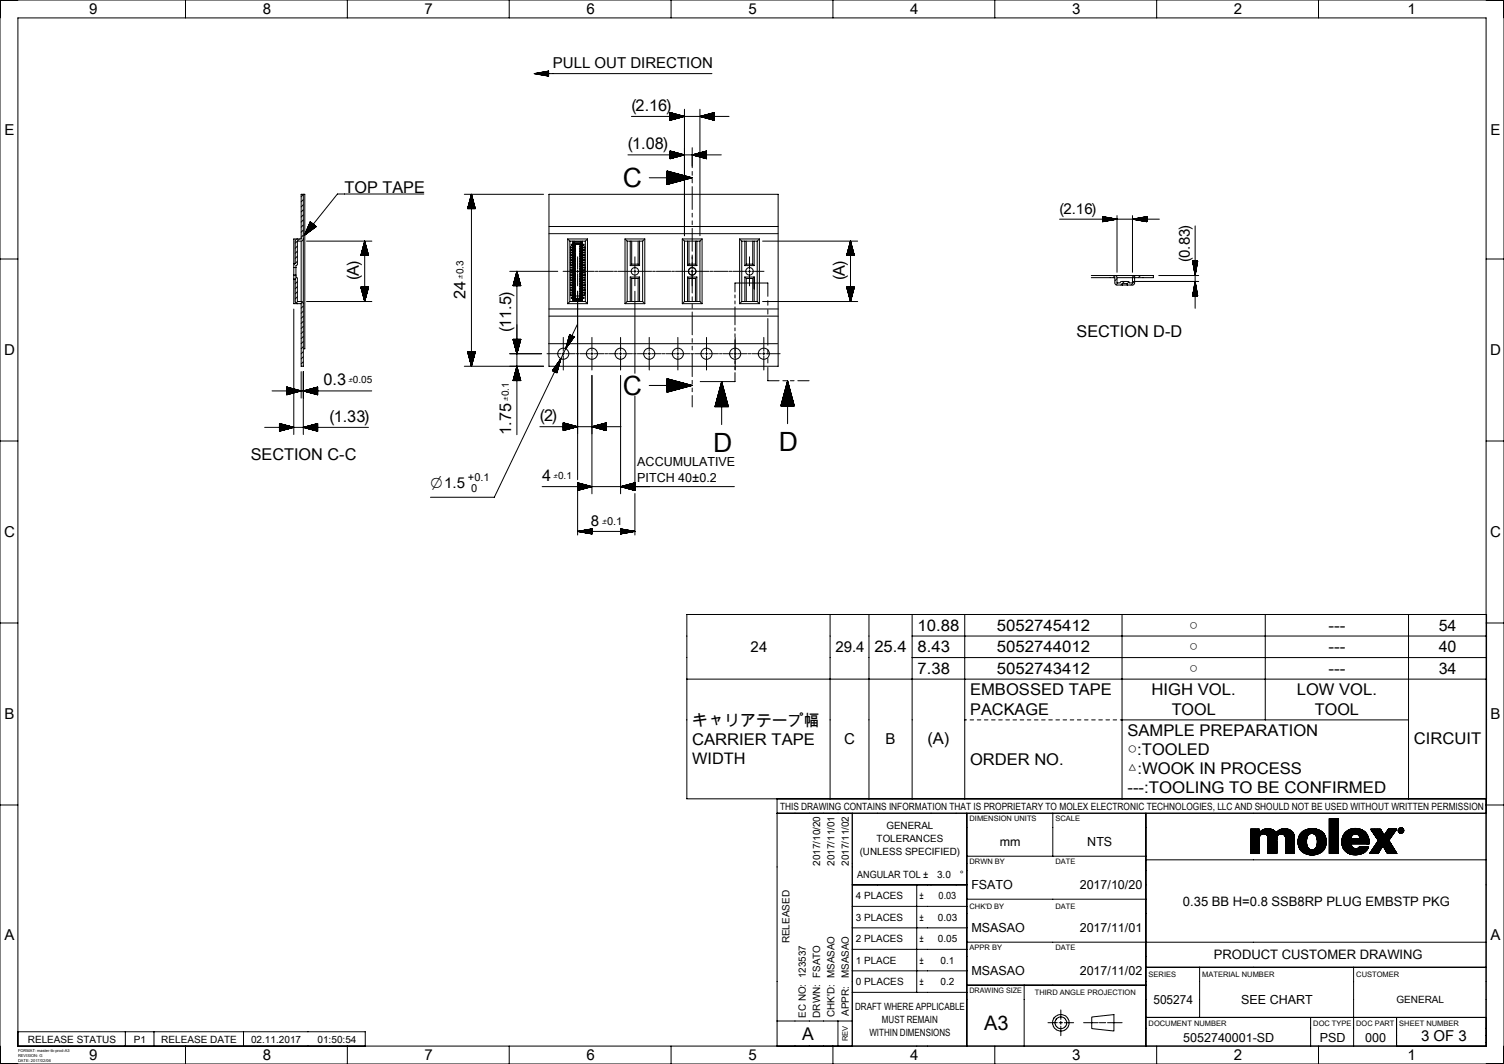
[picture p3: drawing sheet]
<svg xmlns="http://www.w3.org/2000/svg" width="420mm" height="297mm" viewBox="0 0 420 297" stroke-linecap="round" stroke-linejoin="round" font-family="sans-serif">
<defs><g id="words">
<g font-size="7.4">
<text x="173.9" y="52.3">C</text>
<text x="173.9" y="110.3">C</text>
<text x="217.5" y="125.9">D</text>
<text x="199.1" y="126.2">D</text>
</g>
<text font-size="5.6" x="274.8" y="287.5">A3</text>
<text font-size="4.9" x="224.1" y="290.3">A</text>
<g font-size="4.5">
<text x="176.3" y="30.9">(2.16)</text>
<text x="175.4" y="41.6">(1.08)</text>
<text x="96.2" y="53.8">TOP TAPE</text>
<text x="100.2" y="78.3" transform="rotate(-90 100.2 78.3)">(A)</text>
<text x="130" y="83.6" transform="rotate(-90 130 83.6)">24</text>
<text x="235.9" y="78.3" transform="rotate(-90 235.9 78.3)">(A)</text>
<text x="142.7" y="92.7" transform="rotate(-90 142.7 92.7)">(11.5)</text>
<text x="300.6" y="94.1">SECTION D-D</text>
<text x="90.3" y="107.5">0.3</text>
<text x="92" y="117.7">(1.33)</text>
<text x="150.8" y="117.5">(2)</text>
<text x="142.7" y="121.3" transform="rotate(-90 142.7 121.3)">1.75</text>
<text x="70" y="128.5">SECTION C-C</text>
<text x="151.4" y="134.2">4</text>
<text x="256.2" y="176">10.88</text>
<text x="278.4" y="176">5052745412</text>
<text x="244.2" y="182.1">25.4</text>
<text x="256.2" y="182.1">8.43</text>
<text x="278.4" y="182.1">5052744012</text>
<text x="401.8" y="182.1">40</text>
<text x="256.2" y="188.1">7.38</text>
<text x="278.4" y="188.1">5052743412</text>
<text x="401.8" y="188.1">34</text>
<text x="270.9" y="194.1">EMBOSSED TAPE</text>
<text x="321.5" y="194.1">HIGH VOL.</text>
<text x="362.2" y="194.1">LOW VOL.</text>
<text x="193.3" y="202.7">キャリアテープ幅</text>
<text x="270.9" y="199.4">PACKAGE</text>
<text x="327.2" y="199.4">TOOL</text>
<text x="367.2" y="199.4">TOOL</text>
<text x="193.3" y="208.1">CARRIER TAPE</text>
<text x="259" y="207.8">(A)</text>
<text x="314.8" y="205.5">SAMPLE PREPARATION</text>
<text x="394.9" y="207.8">CIRCUIT</text>
<text x="270.9" y="213.5">ORDER NO.</text>
<text x="314.8" y="210.8">○:TOOLED</text>
<text x="314.8" y="216.2">△:WOOK IN PROCESS</text>
<text x="314.8" y="221.5">---:TOOLING TO BE CONFIRMED</text>
</g>
<g font-size="4.4">
<text x="120.2" y="136.1">⌀1.5</text>
<text x="370.9" y="176">---</text>
<text x="401.8" y="176">54</text>
<text x="370.9" y="182">---</text>
<text x="370.9" y="188.1">---</text>
<text x="193.3" y="213.4">WIDTH</text>
</g>
<g font-size="4.2">
<text x="24.9" y="4">9</text>
<text x="73.4" y="4">8</text>
<text x="118.6" y="4">7</text>
<text x="163.8" y="4">6</text>
<text x="209" y="4">5</text>
<text x="254.2" y="4">4</text>
<text x="299.4" y="4">3</text>
<text x="344.6" y="4">2</text>
<text x="393.1" y="4">1</text>
<text x="154.4" y="19">PULL OUT DIRECTION</text>
<text x="1.3" y="37.7">E</text>
<text x="416.3" y="37.7">E</text>
<text x="295.9" y="59.7">(2.16)</text>
<text x="332.3" y="73.1" transform="rotate(-90 332.3 73.1)">(0.83)</text>
<text x="1.1" y="99.2">D</text>
<text x="416.1" y="99.2">D</text>
<text x="165" y="146.8">8</text>
<text x="1.1" y="150">C</text>
<text x="416.1" y="150">C</text>
<text x="332.1" y="176">○</text>
<text x="209.6" y="182.1">24</text>
<text x="233.3" y="182.1">29.4</text>
<text x="332.1" y="182">○</text>
<text x="332.1" y="188.1">○</text>
<text x="1.3" y="200.8">B</text>
<text x="416.3" y="200.8">B</text>
<text x="235.7" y="207.8">C</text>
<text x="247.3" y="207.8">B</text>
<text x="1.3" y="262.3">A</text>
<text x="416.3" y="262.3">A</text>
<text x="396.8" y="290.5">3 OF 3</text>
<text x="24.9" y="296">9</text>
<text x="73.4" y="296">8</text>
<text x="118.6" y="296">7</text>
<text x="163.8" y="296">6</text>
<text x="209" y="296">5</text>
<text x="254.2" y="296">4</text>
<text x="299.4" y="296">3</text>
<text x="344.6" y="296">2</text>
<text x="393.1" y="296">1</text>
</g>
<g font-size="3.6">
<text x="330.3" y="252.8">0.35 BB H=0.8 SSB8RP PLUG EMBSTP PKG</text>
<text x="339" y="267.8">PRODUCT CUSTOMER DRAWING</text>
</g>
<g font-size="3.5">
<text x="178" y="130.1">ACCUMULATIVE</text>
<text x="178" y="134.6">PITCH 40±0.2</text>
<text x="279.2" y="236.2">mm</text>
<text x="303.6" y="236.3">NTS</text>
<text x="271.2" y="248.3">FSATO</text>
<text x="301.5" y="248.3">2017/10/20</text>
<text x="271.2" y="260.3">MSASAO</text>
<text x="301.5" y="260.3">2017/11/01</text>
<text x="271.2" y="272.3">MSASAO</text>
<text x="301.5" y="272.3">2017/11/02</text>
<text x="322.1" y="280.3">505274</text>
<text x="346.6" y="280.3">SEE CHART</text>
<text x="330.4" y="290.8">5052740001-SD</text>
<text x="368.5" y="290.8">PSD</text>
<text x="381.2" y="290.8">000</text>
</g>
<g font-size="3.1">
<text x="130.7" y="134.2">+0.1</text>
<text x="131.5" y="137.3">0</text>
</g>
<g font-size="2.8">
<text x="217.8" y="226">THIS DRAWING CONTAINS INFORMATION THAT IS PROPRIETARY TO MOLEX ELECTRONIC TECHNOLOGIES, LLC AND SHOULD NOT BE USED WITHOUT WRITTEN PERMISSION</text>
<text x="247.5" y="231.5">GENERAL</text>
<text x="240.1" y="238.6">(UNLESS SPECIFIED)</text>
<text x="244.8" y="235">TOLERANCES</text>
<text x="229" y="241.7" transform="rotate(-90 229 241.7)">2017/10/20</text>
<text x="233" y="241.7" transform="rotate(-90 233 241.7)">2017/11/01</text>
<text x="237" y="241.7" transform="rotate(-90 237 241.7)">2017/11/02</text>
<text x="239.4" y="245">ANGULAR TOL ±</text>
<text x="261.7" y="245">3.0</text>
<text x="268" y="245">°</text>
<text x="239" y="251">4 PLACES</text>
<text x="256.7" y="251">±</text>
<text x="262.1" y="251">0.03</text>
<text x="239" y="257">3 PLACES</text>
<text x="256.7" y="257">±</text>
<text x="261.9" y="257">0.03</text>
<text x="220.5" y="263.3" transform="rotate(-90 220.5 263.3)">RELEASED</text>
<text x="239" y="263">2 PLACES</text>
<text x="256.7" y="263">±</text>
<text x="261.9" y="263">0.05</text>
<text x="239" y="269">1 PLACE</text>
<text x="256.7" y="269">±</text>
<text x="262.7" y="269">0.1</text>
<text x="237" y="273" transform="rotate(-90 237 273)">MSASAO</text>
<text x="239" y="275">0 PLACES</text>
<text x="256.7" y="275">±</text>
<text x="262.7" y="275">0.2</text>
<text x="238.8" y="282">DRAFT WHERE APPLICABLE</text>
<text x="389.9" y="280">GENERAL</text>
<text x="225" y="284.1" transform="rotate(-90 225 284.1)">EC NO: 123537</text>
<text x="229" y="284.1" transform="rotate(-90 229 284.1)">DRWN: FSATO</text>
<text x="233" y="283.9" transform="rotate(-90 233 283.9)">CHK'D: MSASAO</text>
<text x="237" y="283.6" transform="rotate(-90 237 283.6)">APPR:</text>
<text x="246.3" y="285.5">MUST REMAIN</text>
<text x="7.8" y="291">RELEASE STATUS</text>
<text x="37.4" y="291">P1</text>
<text x="45" y="291">RELEASE DATE</text>
<text x="70.1" y="291">02.11.2017</text>
<text x="88.7" y="291">01:50:54</text>
<text x="242.8" y="289.1">WITHIN DIMENSIONS</text>
</g>
<text font-size="2.7" x="168.2" y="146.4">±0.1</text>
<g font-size="2.5">
<text x="129.4" y="77.8" transform="rotate(-90 129.4 77.8)">±0.3</text>
<text x="97.3" y="106.9">±0.05</text>
<text x="142.1" y="111.8" transform="rotate(-90 142.1 111.8)">±0.1</text>
<text x="154.6" y="133.6">±0.1</text>
</g>
<g font-size="2.1">
<text x="270.8" y="229.3">DIMENSION UNITS</text>
<text x="294.7" y="229.3">SCALE</text>
<text x="270.8" y="241.2">DRWN BY</text>
<text x="294.7" y="241.2">DATE</text>
<text x="270.8" y="253.8">CHK'D BY</text>
<text x="294.7" y="253.7">DATE</text>
<text x="270.8" y="265.2">APPR BY</text>
<text x="294.7" y="265.2">DATE</text>
<text x="320.7" y="272.8">SERIES</text>
<text x="335.7" y="272.8">MATERIAL NUMBER</text>
<text x="378.7" y="272.8">CUSTOMER</text>
<text x="270.7" y="277.3">DRAWING SIZE</text>
<text x="289" y="277.8">THIRD ANGLE PROJECTION</text>
<text x="320.8" y="286.3">DOCUMENT NUMBER</text>
<text x="366.7" y="286.3">DOC TYPE</text>
<text x="378.7" y="286.3">DOC PART</text>
<text x="390.8" y="286.3">SHEET NUMBER</text>
<text x="236.8" y="290.6" transform="rotate(-90 236.8 290.6)">REV</text>
</g>
<g font-size="1.1">
<text x="5" y="293.5">FORMAT: master-tb-prod-A3</text>
<text x="5" y="294.9">REVISION: G</text>
<text x="5" y="296.4">DATE: 2017/02/06</text>
</g>
</g></defs>
<g fill="none" stroke="#000" stroke-width=".28">
<path d="M0 0h420v297h-420zM51.8 0v5M97 0v5M142.2 0v5M187.4 0v5M232.6 0v5M277.8 0v5M323 0v5M368.2 0v5M5 5h410v287h-410zM152.5 20h.7M152.8 19.9h.4"/>
<path d="M153.1 19.9h.1M153.2 19.8v1.5M153.2 19.8l-4 .7M149.2 20.5h49.6M149.2 20.5l4 .8M149.3 20.6h3.9M149.6 20.5h3.6M149.9 20.7h3.3M149.9 20.4h3.3M150.2 20.7h3M150.5 20.8h2.7M150.5 20.3h2.7"/>
<path d="M150.8 20.3h2.4M151.1 20.9h2.1M151.4 20.9h1.8M151.4 20.2h1.8M151.6 21h1.6M151.6 20.1h1.6M151.9 20.1h1.3M152.2 21.1h1M152.5 21.1h.7M153.1 21.2h.1M176.3 32.5h27.3M187.1 32.2h2.9"/>
<path d="M187.1 32.2l3.2 .1M187.1 32.3h3.4M187.1 32.4h3.7M187.1 32.4l4 .1M187.1 31.4v2.2M187.1 31.4l4 1.1-4 1.1M187.1 31.4h.1M187.1 31.5h.4M187.1 31.5l.6 .1M187.1 31.6l.9 .1M187.1 31.7h1.1M187.1 31.7l1.4 .1"/>
<path d="M187.1 31.8l1.7 .1M187.1 31.9h1.9M187.1 32h2.2M187.1 32l2.4 .1M187.1 32.1h2.7M187.1 33.6h.1M187.5 33.5h-.4M187.7 33.4l-.6 .1M188 33.3l-.9 .1M188.3 33.3h-1.2M188.5 33.2h-1.4M188.8 33.1l-1.7 .1"/>
<path d="M189 33.1h-1.9M189.3 33l-2.2 .1M189.5 32.9l-2.4 .1M189.8 32.9h-2.7M190.1 32.8h-3M190.3 32.7l-3.2 .1M190.6 32.6l-3.5 .1M190.8 32.6h-3.7M191.1 30.5v35.3M195.5 30.5v35.3M195.5 32.5h4M195.8 32.4h3.7"/>
<path d="M195.8 32.6h3.7M196 32.6h3.5M196.1 32.3h3.4M196.3 32.3h3.2M196.3 32.7h3.2M196.5 32.8h3M196.6 32.2h2.9M196.8 32.1h2.7M196.8 32.9h2.7M197.1 32.1h2.4M197.1 32.9h2.4M197.3 32h2.2"/>
<path d="M197.3 33h2.2M197.6 31.9h1.9M197.6 33.1h1.9M197.8 31.9h1.7M197.8 33.1h1.7M198.1 31.8h1.4M198.1 33.2h1.4M198.3 33.3h1.2M198.4 31.7h1.1M198.6 31.7h.9M198.6 33.3h.9M198.9 31.6h.6"/>
<path d="M198.9 33.4h.6M199.1 31.5h.4M199.1 33.5h.4M199.4 31.4h.1M199.4 33.6h.1M199.5 31.4l-4 1.1 4 1.1M199.5 31.4v2.2M84.7 54.2v48h-.6v-17.4h-2.1v-18.1h2.1v-12.5h1v43.2h-.4M84.7 60l-.6 .6M84.7 58.6l-.6 .6M84.7 57.1l-.6 .6M84.7 55.7l-.6 .6"/>
<path d="M84.7 54.3l-.6 .6M118.4 54.2h-24.2l-9.2 11.5M129.7 54.2h22.1M130.6 58v.2M130.7 57.7v.5M130.8 57.5v.7M130.9 57.2v1M130.9 57v1.2M131 56.7v1.5M131.1 56.5v1.7M131.1 56.2v2M131.2 56v2.2"/>
<path d="M131.3 55.7v2.5M131.4 55.4v2.8M131.4 55.2v3M131.5 54.9v3.3M131.5 54.7v3.5M131.6 54.4v3.8M131.7 54.2v48M131.7 54.2l-1.1 4h2.1M131.7 54.2l1 4M131.7 54.5v3.7M131.8 54.8v3.4M131.9 55v3.2"/>
<path d="M131.9 55.3v2.9M132 55.5v2.7M132.1 55.8v2.4M132.1 56v2.2M132.2 56.3v1.9M132.3 56.6v1.6M132.3 56.8v1.4M132.4 57.1v1.1M132.5 57.3v.9M132.6 57.6v.6M132.6 57.8v.4M132.7 58.1v.1"/>
<path d="M153.3 54.2h64v48h-64zM175.4 43.2h26M181.3 49.6h12M186.3 47.7v3.8M186.3 47.7l7 1.9M186.3 47.8h.1M186.3 47.8l.4 .1M186.3 47.9h.6M186.3 47.9l.9 .1M186.3 48h1.1M186.3 48.1h1.5M186.3 48.2h1.6"/>
<path d="M186.3 48.2h1.8M186.3 48.3h2.2M186.3 48.4h2.3M186.3 48.4l2.7 .1M186.3 48.5h2.9M186.3 48.6h3.2M186.3 48.7h3.4M186.3 48.7l3.8 .1M186.3 48.8h3.9M186.3 48.9h4.3M186.3 48.9h4.5M186.3 49h4.8"/>
<path d="M186.3 49.1h5M186.3 49.1h5.2M186.3 49.2h5.5M186.3 49.3h5.7M186.3 49.3l6.1 .1M186.3 49.4h6.3M186.3 49.5h6.6M186.3 49.6h6.8M186.3 51.5h.1M186.3 51.4h.2M186.3 51.4h.4M186.3 51.3h.9"/>
<path d="M186.3 51.1h1.5M186.3 51h2M186.3 50.8h2.5M186.3 50.7h3.1M186.3 50.5h3.6M186.3 50.4h4.1M186.3 50.3h4.3M186.3 50.2h4.8M186.3 50.1h5.4M186.3 49.9h5.9M186.3 49.8h6.4M187 51.3h-.7"/>
<path d="M187.1 42.2l4 1-4 1.1M187.1 42.2v2.1M187.1 42.2h.2M187.1 42.2h.4M187.1 42.3h.7M187.1 42.4h1M187.1 42.4l1.2 .1M187.1 42.5h1.5M187.1 42.6h1.7M187.1 42.6l2 .1M187.1 42.7h2.2M187.1 42.8h2.5"/>
<path d="M187.1 42.8l2.7 .1M187.1 42.9l3 .1M187.1 43h3.3M187.1 43.1h3.5M187.1 43.1l3.8 .1M187.1 44.3h.1M187.4 44.2l-.3 .1M187.6 51.2h-1.3M187.7 44.2h-.6M187.9 44.1h-.8M188.1 51l-1.8 .1M188.2 44l-1.1 .1"/>
<path d="M188.4 44h-1.3M188.6 50.9h-2.3M188.7 43.9h-1.6M189 43.8l-1.9 .1M189.2 50.7l-2.9 .1M189.2 43.8h-2.1M189.5 43.7h-2.4M189.7 43.6h-2.6M189.7 50.6h-3.4M190 43.5l-2.9 .1M190.2 43.5h-3.1M190.2 50.4l-3.9 .1"/>
<path d="M190.5 43.4l-3.4 .1M190.8 43.3l-3.7 .1M191 50.3h-4.7M191 43.3h-3.9M191.5 50.1l-5.2 .1M192 50h-5.7M192.6 49.8l-6.3 .1M193.1 49.7h-6.8M193.3 41.2v5.6M193.3 47.9v1M193.3 50v1M193.3 52.1v6.4"/>
<path d="M193.3 59.5v1.1M193.3 49.6l-7 1.9M193.4 43.3h3.9M193.5 43.2h3.8M193.6 43.3h3.7M193.8 43.1h3.5M193.9 43.4h3.4M194 43h3.3M194.2 43.5h3.1M194.3 43h3M194.4 43.5h2.9M194.6 42.9h2.7"/>
<path d="M194.7 43.6h2.6M194.8 42.8h2.5M194.9 43.7h2.4M195.1 42.7h2.2M195.2 43.8h2.1M195.4 42.7h1.9M195.5 43.8h1.8M195.7 42.6h1.6M195.8 43.9h1.5M195.9 42.5h1.4M196.1 44h1.2M196.2 42.5h1.1"/>
<path d="M196.3 44h1M196.4 42.4h.9M196.6 44.1h.7M196.7 42.3h.6M196.8 44.2h.5M197 42.2h.3M197.1 44.2h.2M197.2 42.2h.1M197.3 44.3h.1M197.3 42.2l-4 1 4 1.1M197.3 42.2v2.1M0 72.3h5"/>
<path d="M82 77.9h.4v6.3l.2 .4 .4 .2M82 76.8h.6M82 74.7h.6M82.8 77.4l-.5 .5M83 66.7l-.4 .2-.2 .4v6.2h-.4M83 78.6l-.6 .6M83 73l-1 1M83 71.5l-.6 .6M83 70.1l-.6 .6M83 68.7l-.6 .6M83.6 66.7l-1.2 1.2M84.1 67.3h-1.1v6.4l-.4 .4v3.2l.4 .4v6.5h1.1"/>
<path d="M84.1 67.3v16.9M84.7 66.7l-.2 .4-.4 .2M84.7 65.6l-.6 .6M84.7 64.2l-.6 .6M84.7 62.8l-.6 .6M84.7 61.4l-.6 .6M85.4 64.6l1.8-2.2-1.9 2.6M85.6 67.3h18.2M85.6 65.2l2-2.5-2.3 2.8M85.9 65l1.8-2.2-1.9 2.3M86.6 61.9l1.7 1.4M86.6 61.9l-1.6 3.8"/>
<path d="M86.6 61.9h.1M86.7 62l-.2 .3M86.8 62l-.4 .5M86.8 62l-.5 .7M86.8 62.1l-.6 .7M86.9 62.1l-.7 .9M86.9 62.1l-.8 1.1M87 62.2l-1 1.2M87 64.2l1-1.2-1.1 1.3M87 62.2l-1.2 1.5M87.1 62.3l-1.3 1.6M87.1 62.3l-1.5 2"/>
<path d="M87.2 62.4l-1.7 2M87.4 62.5l-2.2 2.7M87.4 62.5l-2.3 2.8M87.5 62.6l-2.4 3M87.8 62.8l-1.6 2M87.8 62.9l-1.4 1.8M87.9 62.9l-1.3 1.6M88.1 63.1l-.8 .9M88.1 63.1l-.6 .7M88.1 63.1l-.4 .6M88.2 63.2l-.4 .4M88.3 63.2l-.2 .2"/>
<path d="M88.3 63.3h.1M88.3 63.3l-3.3 2.4M100.8 71.1v.2M100.9 70.8v.5M101 70.6v.7M101 70.3v1M101.1 70.1v1.2M101.2 69.8v1.5M101.2 69.6v1.7M101.3 69.3v2M101.4 69v2.3M101.5 68.7v2.6"/>
<path d="M101.5 68.4v2.9M101.6 68.2v3.1M101.7 67.9v3.4M101.7 67.7v3.6M101.8 67.4v3.9M101.8 67.3l-1 4h2.1M101.8 67.3v16.9M101.8 67.3l1.1 4M101.9 67.5v3.8M102 67.8v3.5M102 68v3.3M102.1 68.3v3"/>
<path d="M102.2 68.5v2.8M102.3 68.8v2.5M102.3 69.2v2.1M102.4 69.4v1.9M102.5 69.7v1.6M102.5 69.9v1.4M102.6 70.2v1.1M102.7 70.4v.9M102.7 70.7v.6M102.8 71v.3M102.9 71.2v.1M142.3 75.7h13.5"/>
<path d="M143.3 79.7h2.1M143.3 79.7h.1M143.4 79.4v.3M143.4 79.2v.5M143.5 78.9v.8M143.6 78.7v1M143.6 78.4v1.3M143.7 78.2v1.5M143.8 77.9v1.8M143.9 77.6v2.1M143.9 77.4v2.3M144 77.1v2.6"/>
<path d="M144 76.9v2.8M144.1 76.6v3.1M144.2 76.4v3.3M144.3 76.1v3.6M144.3 75.9v3.8M144.3 75.7v45.6M144.3 75.7l-1 4M144.3 75.7l1.1 4M144.4 76.1v3.6M144.5 76.3v3.4M144.6 76.6v3.1M144.6 76.8v2.9"/>
<path d="M144.7 77.1v2.6M144.8 77.3v2.4M144.8 77.6v2.1M144.9 77.9v1.8M145 78.1v1.6M145.1 78.4v1.3M145.1 78.6v1.1M145.2 78.9v.8M145.2 79.1v.6M145.3 79.4v.3M145.4 79.7h.1M153.3 65.2h64"/>
<path d="M153.3 63.2h64M157.3 75.7h3.3M158.5 66.7l.6 .6M158.5 66.7h5.6M158.5 66.7v18.1M159.1 67.3h4.4M159.1 67.3v16.9M160 77.3v.1M160 67.3v16.9M160 74.1h.1M160 73.9h-.7v.2h.7M160 71h.6"/>
<path d="M160 73.8h.6M160 74.2h.6M160 78.7h.6M160 79.1h.6M160 71.7h.6M160 72.1h.6M160 74.9h.6M160 74.5h.6M160 73.1h.6M160 73.5h.6M160 75.2h.6M160 75.6h.6"/>
<path d="M160 77h.6M160 76.6h.6M160 77.3h.6M160 77.7h.6M160 69.6h.6M160 70h.6M160 72.4h.6M160 72.8h.6M160 76.3h.6M160 79.4h.6M160 70.3h.6M160 78h.6"/>
<path d="M160 71.4h.6M160 75.9h.6M160 68.6h.6M160 68.9h.6M160 78.4h.6M160 69.3h.6M160 70.7h.6M160 79.8h.6M160 76h-.7v.2h.7M160 78.8h-.7v.2h.7M160 69h-.7v.2h.7M160 69.7h-.7v.2h.7"/>
<path d="M160 70.4h-.7v.2h.7M160 71.1h-.7v.2h.7M160 71.8h-.7v.2h.7M160 72.5h-.7v.2h.7M160 73.2h-.7v.2h.7M160 74.6h-.7v.2h.7M160 75.3h-.7v.2h.7M160 76.7h-.7v.2h.7M160 77.4h-.7v.2h.7M160 78.1h-.7v.2h.7M160 79.5h-.7v.2h.7M160.1 68.2h-.6v.3h.6"/>
<path d="M160.1 67.9h-.1M160.1 67.5h2.4M160.1 67.5l-.1 .1M160.1 67.5v1.1M160.1 67.7h.2M160.2 68.6v14.3M160.3 67.6l-.1 .1M160.4 67.6l-.1 .1M160.4 67.6h.1M160.4 67.6v-.1l-.1 1.1M160.4 67.6h1.8M160.4 68.2h.2"/>
<path d="M160.4 67.3v.1M160.4 74.9h.2M160.4 75.1h.2M160.4 76.5h.2M160.4 76.3h.2M160.4 73.7h.2M160.4 68.2l1.8-.1v.1M160.4 68.5v14.4M160.4 78.6h.2M160.4 78.4h.2M160.4 79.8h.2M160.4 70.9h.2"/>
<path d="M160.4 74.4h.2M160.4 71.6h.2M160.4 77.9h.2M160.4 77.7h.2M160.4 73h.2M160.4 77.2h.2M160.4 77h.2M160.4 75.6h.2M160.4 75.8h.2M160.4 79.1h.2M160.4 79.3h.2M160.4 72.3h.2"/>
<path d="M160.4 68v.6l.2-.1M160.4 68h.1M160.4 68h1.8M160.6 68.2h1.4M160.6 68.7v14M160.8 67.4v.1M160.9 68.1h-.3v15.3M160.9 68v.1M160.9 75.7h.8M161 67.4v.1M161.3 71.7v3.4M161.3 75.4v.7"/>
<path d="M161.3 76.4v3.4M161.6 67.4v.1M161.7 68.1h.3v15.3M161.7 68v.1M161.8 67.4v.1M161.9 68.7h.1M162 75.7h4M162 71h.6M162 73.8h.6M162 78.7h.6M162 79.1h.6M162 71.7h.6"/>
<path d="M162 74.9h.6M162 74.5h.6M162 73.1h.6M162 75.2h.6M162 75.6h.6M162 77h.6M162 76.6h.6M162 77.3h.6M162 77.7h.6M162 69.5l.6 .1M162 72.4h.6M162 76.3h.6"/>
<path d="M162 79.4h.6M162 70.2l.6 .1M162 78h.6M162 75.9h.6M162 68.6h.6M162 68.8l.6 .1M162 78.4h.6M162 79.8h.6M162 74.4h.2v.5h-.2M162 75.1h.2v.5h-.2M162 76.5h.2v.5h-.2M162 75.8h.2v.5h-.2"/>
<path d="M162 73.7h.2v.5M162 70.9h.2v.5M162 71.6h.2v.5M162 72.3h.2v.5M162 73h.2v.5M162 77.2h.2v.5h-.2M162 77.9h.2v.5h-.2M162 78.6h.2v.5h-.2M162 79.3h.2v.5h-.2M162.1 68.6v.2M162.1 69.3v.2M162.1 70v.2"/>
<path d="M162.1 70.7v.2M162.1 71.4v.2M162.1 72.1v.2M162.1 72.8v.2M162.1 73.5v.2M162.1 74.2v.2M162.1 74.9v.2M162.1 75.6v.2M162.1 76.3v.2M162.1 77v.2M162.1 77.7v.2M162.1 78.4v.2"/>
<path d="M162.1 79.1v.2M162.1 79.8v.2M162.2 68l.1 .6-.3-.1v-.3h.2M162.2 68h.1M162.2 68.5v.1M162.2 68.8v.5M162.2 69.5v.5M162.2 70.2v.5M162.2 67.3v.1M162.2 67.6l.1 .1M162.3 67.6l.1 .1M162.3 67.6v.1"/>
<path d="M162.3 67.6h-.1M162.3 67.5v.1M162.3 67.7h.2M162.3 67.7v.9M162.4 68.6v14.3M162.5 67.5l.1 .1M162.5 67.5v16.5M162.5 68.2h.6v.3h-.6M162.5 67.9h.1M162.6 73.9h.7v.2h-.7M162.6 74.2h-.6M162.6 72.1h-.6"/>
<path d="M162.6 73.5h-.6M162.6 70h-.6M162.6 72.8h-.6M162.6 71.4h-.6M162.6 69.3h-.6M162.6 70.7h-.6M162.6 76h.7v.2h-.7M162.6 69h.7v.2h-.7M162.6 69.7h.7v.2h-.7M162.6 70.4h.7v.2h-.7M162.6 71.1h.7v.2h-.7M162.6 71.8h.7v.2h-.7"/>
<path d="M162.6 72.5h.7v.2h-.7M162.6 73.2h.7v.2h-.7M162.6 74.6h.7v.2h-.7M162.6 75.3h.7v.2h-.7M162.6 76.7h.7v.2h-.7M162.6 78.1h.7v.2h-.7M162.6 78.8h.7v.2h-.7M162.6 79.5h.7v.2h-.7M162.6 74.1h.1M162.6 77.3l.7 .1v.2h-.7M162.6 67.3v1.7M162.6 69.2v.5"/>
<path d="M162.6 69.9v.5M162.6 70.6v.5M162.6 71.3v.5M162.6 72v.5M162.6 72.7v.5M162.6 73.4v.5M162.6 77.3v.1M162.6 77.6v.5M162.6 78.3v.5M162.6 79v.5M162.6 79.7v.5M163.5 67.3v16.9"/>
<path d="M164.1 66.7l-.6 .6M164.1 66.7v18.1M166.3 75.7h.7M167.3 75.7h4M171.6 75.7h.7M172.6 75.7h4M174.5 66.7l.6 .6M174.5 66.7h5.6M174.5 66.7v18.1M175.1 67.3h4.4M175.1 67.3v16.9M176 77.3l.4 .4"/>
<path d="M176 77.3h2.6M176 74.1h2.6M176 67.3v6.8M176 77.3v6.9M176.4 73.7l-.4 .4M176.4 77.7h1.8M176.4 73.7h1.8M176.4 67.3v6.4M176.4 77.7v6.5M176.9 75.7h.8M177.3 71.7v3.4M177.3 75.4v.7"/>
<path d="M177.3 76.4v3.4M178 75.7h4M178.2 73.7l.4 .4M178.2 67.3v6.4M178.2 77.7v6.5M178.6 77.3l-.4 .4M178.6 67.3v6.8M178.6 77.3v6.9M179.5 67.3v16.9M180.1 66.7l-.6 .6M180.1 66.7v18.1M182.3 75.7h.7"/>
<path d="M183.3 75.7h4M187.6 75.7h.7M188.6 75.7h4M190.5 66.7l.6 .6M190.5 66.7h5.6M190.5 66.7v18.1M191.1 67.3h4.4M191.1 67.3v16.9M192 77.3l.4 .4M192 77.3h2.6M192 74.1h2.6M192 67.3v6.8"/>
<path d="M192 77.3v6.9M192.4 73.7l-.4 .4M192.4 77.7h1.8M192.4 73.7h1.8M192.4 67.3v6.4M192.4 77.7v6.5M192.9 75.7h.8M193.3 61.6v1.1M193.3 63.8v6.3M193.3 71.2v3.9M193.3 75.4v6.4M194 75.7h4"/>
<path d="M194.2 73.7l.4 .4M194.2 67.3v6.4M194.2 77.7v6.5M194.6 77.3l-.4 .4M194.6 67.3v6.8M194.6 77.3v6.9M195.5 67.3v16.9M196.1 66.7l-.6 .6M196.1 66.7v18.1M198.3 75.7h.7M199.3 75.7h4M203.6 75.7h.7"/>
<path d="M204.6 75.7h4M206.5 66.7l.6 .6M206.5 66.7h5.6M206.5 66.7v18.1M207.1 67.3h4.4M207.1 67.3v16.9M208 77.3l.4 .4M208 77.3h2.6M208 74.1h2.6M208 67.3v6.8M208 77.3v6.9M208.4 73.7l-.4 .4"/>
<path d="M208.4 77.7h1.8M208.4 73.7h1.8M208.4 67.3v6.4M208.4 77.7v6.5M208.9 75.7h.8M209.3 71.7v3.4M209.3 75.4v.7M209.3 76.4v3.4M210 75.7h3.4M210.2 73.7l.4 .4M210.2 67.3v6.4M210.2 77.7v6.5"/>
<path d="M210.6 77.3l-.4 .4M210.6 67.3v6.8M210.6 77.3v6.9M211.5 67.3v16.9M212.1 66.7l-.6 .6M212.1 66.7v18.1M213 67.3h26.5M236.4 71.3h2.2M236.5 71.2v.1M236.5 70.9v.4M236.6 70.6v.7M236.7 70.4v.9"/>
<path d="M236.8 70.1v1.2M236.8 69.9v1.4M236.9 69.6v1.7M237 69.4v1.9M237 69.1v2.2M237.1 68.7v2.6M237.2 68.5v2.8M237.3 68.2v3.1M237.3 68v3.3M237.4 67.7v3.6M237.4 67.5v3.8M237.5 67.3v16.9"/>
<path d="M237.5 67.3l-1.1 4M237.5 67.3l1.1 4M237.6 67.5v3.8M237.6 67.7v3.6M237.7 68v3.3M237.8 68.2v3.1M237.8 68.5v2.8M237.9 68.7v2.6M238 69.1v2.2M238 69.3v2M238.1 69.6v1.7M238.2 69.9v1.4"/>
<path d="M238.2 70.1v1.2M238.3 70.4v.9M238.4 70.6v.7M238.5 70.9v.4M238.5 71.1v.2M295.9 61.2h27.9M304.8 76.9h17.3v.6h-5.2l-.1 1.7-.5 .4-4.6-.1-.4-.5v-1.5h-6.5M307.9 60.5l4 .7-4 .7M307.9 60.5v1.4M307.9 60.5h.1M307.9 60.5l.5 .1M307.9 60.6h.8"/>
<path d="M307.9 60.6l1.2 .1M307.9 60.7l1.7 .1M307.9 60.8h2.1M307.9 60.9h2.4M307.9 60.9l2.8 .1M307.9 61h3.2M307.9 61.1h3.7M308.3 61.8l-.4 .1M308.7 61.8h-.8M309 61.7h-1.1M309.4 61.6l-1.5 .1M309.8 61.5l-1.9 .1"/>
<path d="M310.3 61.5h-2.4M310.6 61.4h-2.7M311 61.3l-3.1 .1M311.3 76.9l.5 .2 .1 .4M311.4 76.9l-.6 .6M311.4 61.3h-3.5M311.9 61.2h-4M311.9 77.5v1.5h.9l.4-.4h1.8l.4 .4h.9v-1.5M311.9 77.5h4.4M311.9 77.8l-.6 .6M311.9 60.2v15.8M312.2 79l-.6 .5"/>
<path d="M314 78.6l-1 1M314.8 79.2h-1.4v.4M314.8 79.2v.4M315.3 78.7l-.5 .5M316.3 60.2v15.8M316.3 61.2h4M316.5 78.6h18.2M316.6 61.1h3.7M316.8 61.3h3.5M316.9 76.9l-.5 .2-.1 .4M316.9 78.5l-1.1 1.1M317 61h3.3"/>
<path d="M317.1 76.9l-.8 .8M317.2 61.3h3.1M317.5 61h2.8M317.6 61.4h2.7M317.9 60.9h2.4M317.9 61.5h2.4M318.2 60.8h2.1M318.3 61.5h2M318.5 76.9l-.6 .6M318.6 60.8h1.7M318.8 61.6h1.5M319.1 60.7h1.2"/>
<path d="M319.2 61.7h1.1M319.5 60.6h.8M319.5 61.8h.8M319.8 60.6h.5M319.9 61.8h.4M320.2 60.5h.1M320.3 60.5l-4 .7 4 .7M320.3 60.5v1.4M323.6 76.9h11.1M333 72.9h1.5l-.7 4zM333.1 72.9v.3M333.1 72.9l.1 .8"/>
<path d="M333.2 72.9l.1 1.2M333.3 72.9v1.5M333.3 72.9l.1 1.9M333.4 72.9l.1 2.4M333.5 72.9v2.8M333.5 79.8v2.8M333.6 72.9v3.1M333.6 79.5v3.1M333.6 72.9l.1 3.5M333.7 79.1v3.5M333.7 72.9v3.9M333.7 78.6v4"/>
<path d="M333.8 78.6l.7 4h-1.5zM333.8 63.1v23M333.8 79.1v3.5M333.9 72.9l-.1 3.5M333.9 79.4v3.2M333.9 72.9v3.2M334 79.8v2.8M334 72.9v2.8M334.1 72.9l-.1 2.4M334.1 72.9v1.9M334.2 72.9v1.6M334.3 72.9l-.1 1.2"/>
<path d="M334.4 72.9l-.1 .8M334.4 72.9v.3M334.4 72.9h.1M415 72.3h5M82 86.3v35M83 82.9l-.6 .6M83 81.4l-.6 .6M83 80l-.6 .6M83.1 84.2l-.4 .4M84.1 84.2l.4 .1 .2 .5M84.4 84.3l-.4 .5M84.7 99.6l-.6 .6"/>
<path d="M84.7 98.2l-.6 .6M84.7 96.7l-.6 .6M84.7 95.3l-.6 .6M84.7 93.9l-.6 .6M84.7 92.5l-.6 .6M84.7 91.1l-.6 .6M84.7 89.7l-.6 .6M84.7 88.3l-.6 .6M84.7 86.8l-.6 .6M84.7 85.4l-.6 .6M85.6 84.2h18.2M100.8 80.2v.2"/>
<path d="M100.9 80.2v.5M100.9 80.2l.1 .7M101 80.2v1M101.1 80.2v1.2M101.1 80.2l.1 1.5M101.2 80.2v1.7M101.3 80.2v2M101.3 80.2l.1 2.3M101.4 80.2l.1 2.5M101.5 80.2v2.8M101.6 80.2v3M101.6 80.2l.1 3.3"/>
<path d="M101.7 80.2v3.5M101.8 80.2v3.8M102 80.2l-.1 3.7M102 80.2v3.4M102.1 80.2l-.1 3.2M102.1 80.2v2.9M102.2 80.2v2.7M102.3 80.2v2.4M102.4 80.2l-.1 2.1M102.4 80.2v1.9M102.5 80.2v1.6M102.6 80.2l-.1 1.4"/>
<path d="M102.6 80.2v1.1M102.7 80.2v.9M102.8 80.2l-.1 .6M102.9 80.2l-.1 .3M102.9 80.2v.1M102.9 80.2h-2.1l1 4M102.9 80.2l-1.1 4M130.6 98.2v.3M130.7 98.2v.6M130.8 98.2v.8M130.8 98.2l.1 1.1M130.9 98.2v1.3"/>
<path d="M130.9 98.2l.1 1.6M131 98.2l.1 1.8M131.1 98.2v2.1M131.2 98.2v2.3M131.2 98.2l.1 2.6M131.3 98.2l.1 2.9M131.4 98.2v3.1M131.4 98.2l.1 3.4M131.5 98.2v3.6M131.6 98.2v3.9M131.8 98.2l-.1 3.8M131.8 98.2v3.5"/>
<path d="M131.9 98.2v3.3M132 98.2l-.1 3M132 98.2v2.8M132.1 98.2v2.5M132.2 98.2l-.1 2.3M132.3 98.2l-.1 2M132.3 98.2v1.7M132.4 98.2l-.1 1.5M132.5 98.2l-.1 1.2M132.5 98.2v1M132.6 98.2v.7M132.7 98.2l-.1 .5"/>
<path d="M132.7 98.2v.2M132.7 98.2l-1 4M132.7 98.2h-2.1l1.1 4M142.3 98.7h9M143.3 94.7l1 4 1.1-4M143.3 94.7h2.1M143.3 94.7v.1M143.3 94.7l.1 .4M143.4 94.7v.6M143.4 94.7l.1 .9M143.5 94.7l.1 1.1M143.6 94.7v1.4"/>
<path d="M143.7 94.7v1.6M143.7 94.7l.1 1.9M143.8 94.7l.1 2.2M143.9 94.7v2.4M143.9 94.7l.1 2.7M144 94.7v2.9M144.1 94.7v3.2M144.2 94.7v3.4M144.2 94.7l.1 3.7M144.3 94.7v3.9M144.5 94.7l-.1 3.7M144.5 94.7v3.5"/>
<path d="M144.6 94.7v3.2M144.7 94.7l-.1 3M144.7 94.7v2.7M144.8 94.7v2.5M144.9 94.7l-.1 2.2M145 94.7l-.1 1.9M145 94.7v1.7M145.1 94.7v1.4M145.2 94.7l-.1 1.2M145.2 94.7v.9M145.3 94.7l-.1 .7M145.4 94.7l-.1 .4"/>
<path d="M145.4 94.7v.1M152.8 98.7h3.8M153.2 95.9h64M153.3 88.2h64M153.3 86.2h64M156.9 98.7h.8M157.3 94.2v3.9M157.3 98.4v.7M157.3 99.4v3.9M158 98.7h2.6M158.5 84.8h5.6M158.9 93.9l.2-.4-.2 .5"/>
<path d="M159.1 93.4l1.2 .6-2.3 3.3zM159.1 93.4v.1M159.1 93.5l-.1 .2M159.1 84.2l-.6 .6M159.1 84.2h4.4M159.2 93.5l-.4 1M159.3 93.5l-.6 1.4M159.4 93.6l-.9 1.7M159.4 93.6l-.9 2M159.4 93.6l-1.1 2.4M159.6 93.7l-1.4 2.7M159.6 93.7l-1.5 3.1"/>
<path d="M159.6 95l.6-1-.8 1.4M159.6 93.7l-1.6 3.4M159.8 93.8l-1.6 3.2M159.9 93.8l-1.5 2.9M159.9 93.8l-1.2 2.5M160 93.9l-1.1 2.2M160 83.8l.1 .2M160 80.8h.6M160 80.5h.6M160 81.2h.6M160 81.5h.6M160 82.2h.6"/>
<path d="M160 81.9h.6M160 82.9h.6M160 82.6h.6M160 80.1h.6M160 80.2h-.7v.2h.7M160 80.9h-.7v.2h.7M160 81.6h-.7v.2h.7M160 82.3h-.7v.2h.7M160.1 93.9l-1 1.8M160.1 83h-.6v.3h.6M160.1 82.9v1.1M160.1 83.5v.1"/>
<path d="M160.1 84h.9M160.2 83.8l.1 .1M160.2 94l-.4 .8M160.3 83.8h.1M160.3 83.7l.1 .1M160.3 82.9l.1 1.1M160.3 83.7l-.2 .1M160.3 94l-.2 .4M160.3 94l-.1 .2M160.3 94v.1M160.4 83.8h-.1M160.4 83.8h.1"/>
<path d="M160.4 83.8v.2M160.4 84h1.8M160.4 83.8h1.8M160.4 83.2h.2M160.4 84v.2M160.4 82.6h.2M160.4 83.3h1.8M160.4 83.2v.1M160.4 80h.2M160.4 81.4h.2M160.4 81.2h.2M160.4 80.5h.2"/>
<path d="M160.4 80.7h.2M160.4 81.9h.2M160.4 82.1h.2M160.4 83.5h1.8M160.6 82.9h-.3l.1 .6M160.7 83.3v-.7h1.2v.7M160.8 84h.1M160.9 83.4v.1M160.9 98.7h.8M161.2 90.6l-23.2 48.2h-17.8M161.3 81.3v52.6M161.7 83.4v.1"/>
<path d="M161.8 84h.1M161.9 82.7h.1M162 98.7h2.6M162 80.8h.6M162 80.5h.6M162 81.2h.6M162 81.5h.6M162 82.2h.6M162 81.9h.6M162 82.9h.6M162 82.6h.6M162 80.1h.6"/>
<path d="M162 82.1h.2v.5h-.2M162 80h.2v.5h-.2M162 80.7h.2v.5h-.2M162 81.4h.2v.5h-.2M162.1 80.5v.2M162.1 81.2v.2M162.1 81.9v.2M162.1 82.6v.3M162.2 82.9h.1M162.2 83.2v.1M162.2 84v.2M162.2 83.2h-.2v-.3h.2v.6"/>
<path d="M162.2 83.8h.1M162.3 83.8l-.1 .2M162.3 84h-.1M162.3 83.7l-.1 .1M162.3 83.8h.1M162.3 83.8h.2M162.3 82.9v.9M162.4 83.8l-.1 .1M162.5 84h-.9M162.5 83h.6v.3h-.6M162.5 83.5h.1M162.6 83.8l-.1 .2"/>
<path d="M162.6 83.5l-.1 .1M162.6 80.2h.7v.2h-.7M162.6 80.9h.7v.2h-.7M162.6 81.6h.7v.2h-.7M162.6 82.3h.7v.2h-.7M162.6 80.4v.5M162.6 81.1v.5M162.6 81.8v.5M162.6 82.5v1.7M163.5 84.2l.6 .6M164.9 98.7h.8M165.3 94.2v3.9"/>
<path d="M165.3 98.4v.7M165.3 99.4v3.9M166 98.7h2.6M168.9 98.7h.8M170 98.7h2.6M172.9 98.7h.8M173.3 94.2v3.9M173.3 98.4v.7M173.3 99.4v3.9M174 98.7h2.6M174.5 84.8h5.6M175.1 84.2l-.6 .6"/>
<path d="M175.1 84.2h4.4M176.9 98.7h.8M177.3 81.3v22.9M178 98.7h2.6M179.5 84.2l.6 .6M180.9 98.7h.8M181.3 94.2v3.9M181.3 98.4v.7M181.3 99.4v3.9M182 98.7h2.6M184.9 98.7h.8M186 98.7h2.6"/>
<path d="M188.9 98.7h.8M189.3 94.2v3.9M189.3 98.4v.7M189.3 99.4v3.9M190 98.7h2.6M190.5 84.8h5.6M191.1 84.2l-.6 .6M191.1 84.2h4.4M192.9 98.7h.8M193.3 82.9v1M193.3 85v1M193.3 87.1v6.4"/>
<path d="M193.3 94.5v1.1M193.3 96.6v1.1M193.3 98.8v6.3M194 98.7h2.6M195.5 84.2l.6 .6M196.9 98.7h.8M197.3 94.2v3.9M197.3 98.4v.7M197.3 99.4v3.9M198 98.7h2.6M200.9 98.7h.8M202 98.7h2.6"/>
<path d="M204.9 98.7h.8M205.2 81.5v-2.5h9.2v3.7M205.2 82.3v.9M205.2 84v.8M205.2 85.7v5M205.2 91.5v.8M205.2 93.2v.8M205.2 94.8v5M205.3 94.2v3.9M205.3 98.4v.7M205.3 99.4v3.9M206 98.7h2.6"/>
<path d="M206.5 84.8h5.6M207.1 84.2l-.6 .6M207.1 84.2h4.4M208.9 98.7h.8M210 98.7h2.6M211.5 84.2l.6 .6M212.9 98.7h.8M213 84.2h26.5M213.3 94.2v3.9M213.3 98.4v.7M213.3 99.4v3.9M214 98.7h3.9"/>
<path d="M214.4 84v1.2M214.4 86.4v1.3M214.4 88.9v7.5M214.4 97.6v1.2M236.4 80.2h2.2M236.4 80.2l1.1 4M236.4 80.2l.1 .1M236.5 80.2v.4M236.6 80.2v.7M236.7 80.2v.9M236.7 80.2l.1 1.2M236.8 80.2v1.4"/>
<path d="M236.8 80.2l.1 1.7M236.9 80.2l.1 1.9M237 80.2v2.2M237.1 80.2v2.5M237.1 80.2l.1 2.7M237.2 80.2l.1 3M237.3 80.2v3.2M237.3 80.2l.1 3.5M237.4 80.2v3.7M237.6 80.2v3.7M237.7 80.2l-.1 3.5M237.7 80.2v3.2"/>
<path d="M237.8 80.2v3M237.9 80.2l-.1 2.7M237.9 80.2v2.5M238 80.2v2.2M238.1 80.2l-.1 2M238.2 80.2l-.1 1.7M238.2 80.2v1.4M238.3 80.2l-.1 1.2M238.4 80.2l-.1 .9M238.4 80.2v.7M238.5 80.2v.4M238.6 80.2l-.1 .2"/>
<path d="M238.6 80.2l-1.1 4M333.1 82.2v.4M333.2 81.8v.8M333.3 81.4v1.2M333.3 81.1v1.5M333.4 80.7v1.9M333.5 80.2v2.4M334 80.2v2.4M334.1 80.7v1.9M334.2 80.9v1.7M334.2 81.4v1.2M334.3 81.8v.8"/>
<path d="M334.4 82.2v.4M334.4 82.5v.1M73.9 119.3h29M76 109.1h27.8M78 119.1h3.4M78 118.2h.1M78 118.3h.3M78 118.3l.6 .1M78 118.4h.8M78 118.4l1.1 .1M78 118.5l1.3 .1M78 118.6h1.6"/>
<path d="M78 118.7h1.9M78 118.7l2.1 .1M78 118.8l2.4 .1M78 118.9h2.6M78 118.9l2.9 .1M78 119h3.1M78 119.2l3.9 .1M78 119.2h3.7M78 118.2l4 1.1-4 1.1M78 118.2v2.2M79.5 120h-1.5M79.7 119.9l-1.7 .1"/>
<path d="M80 119.8l-2 .1M80.1 109l3.8 .1M80.1 109h3.6M80.1 108.9h3.3M80.1 108.8l3.1 .1M80.1 108.8h2.8M80.1 108.7h2.6M80.1 108.6l2.3 .1M80.1 108.5l1.9 .1M80.1 108.5h1.7M80.1 108.4h1.4M80.1 108.3l1.2 .1"/>
<path d="M80.1 108.3h.9M80.1 108.2h.7M80.1 108.1l.4 .1M80.1 108.1h.1M80.1 108l4 1.1-4 1.1M80.1 108v2.2M80.2 119.8h-2.2M80.3 110.1l-.2 .1M80.5 119.7l-2.5 .1M80.5 110.1h-.4M80.7 119.7h-2.7M80.8 110l-.7 .1"/>
<path d="M81 119.6h-3M81 109.9l-.9 .1M81.3 119.5h-3.3M81.3 109.9h-1.2M81.5 119.4l-3.5 .1M81.5 109.8h-1.4M81.8 119.4h-3.8M81.8 109.7l-1.7 .1M82 109.7h-1.9M82.4 109.6h-2.3M82.7 109.5l-2.6 .1M82.9 109.5h-2.8"/>
<path d="M83.2 109.4h-3.1M83.4 109.3h-3.3M83.7 109.2l-3.6 .1M83.9 109.2h-3.8M84.1 103.7v7.4M84.7 101l-.6 .6M84.7 103.7v17.6M84.8 119.3h3.9M84.9 119.4h3.8M84.9 109.2h3.8M84.9 109.1h3.8M85 119.2h3.7"/>
<path d="M85.1 109.2h3.6M85.1 109h3.6M85.2 119.4h3.5M85.3 119.1h3.4M85.4 119.5h3.3M85.4 109.3h3.3M85.4 108.9h3.3M85.6 119h3.1M85.6 109.4h3.1M85.6 108.9h3.1M85.7 119.6h3M85.8 119h2.9"/>
<path d="M85.9 109.5h2.8M85.9 108.8h2.8M86 119.7h2.7M86.1 118.9h2.6M86.1 108.7h2.6M86.1 109.5h2.6M86.2 119.7h2.5M86.3 118.9h2.4M86.4 108.7h2.3M86.4 109.6h2.3M86.5 119.8h2.2M86.7 118.8h2"/>
<path d="M86.8 119.8h1.9M86.8 108.6h1.9M86.8 109.7h1.9M86.9 118.7h1.8M87 108.5h1.7M87 109.7h1.7M87.1 119.9h1.6M87.2 118.6h1.5M87.3 120h1.4M87.3 108.4h1.4M87.3 109.8h1.4M87.5 118.6h1.2"/>
<path d="M87.5 108.4h1.2M87.5 109.9h1.2M87.7 118.5h1M87.8 108.3h.9M87.8 109.9h.9M88 118.4h.7M88 108.2h.7M88 110h.7M88.2 118.4h.5M88.3 108.2h.4M88.3 110.1h.4M88.5 118.3h.2"/>
<path d="M88.5 110.1h.2M88.6 108.1h.1M88.7 118.2h.1M88.7 118.2l-4 1.1 4 1.1M88.7 108v2.2M88.7 118.2v2.2M88.7 108l-4 1.1 4 1.1M129.7 102.2h22.1M143.3 106.2l1-4 1.1 4M143.3 106.2h2.1M143.3 106.2h.1M143.4 105.9v.3"/>
<path d="M143.4 105.7v.5M143.5 105.4v.8M143.6 105.2v1M143.6 104.9v1.3M143.7 104.7v1.5M143.8 104.4v1.8M143.9 104.1v2.1M143.9 103.9v2.3M144 103.6v2.6M144 103.4v2.8M144.1 103.1v3.1M144.2 102.9v3.3"/>
<path d="M144.3 102.6v3.6M144.3 102.4v3.8M144.4 102.6v3.6M144.5 102.8v3.4M144.6 103.1v3.1M144.6 103.3v2.9M144.7 103.6v2.6M144.8 103.8v2.4M144.8 104.1v2.1M144.9 104.4v1.8M145 104.6v1.6M145.1 104.9v1.3"/>
<path d="M145.1 105.1v1.1M145.2 105.4v.8M145.2 105.6v.6M145.3 105.9v.3M145.4 106.2h.1M150.8 119.1h22.6M154.3 103.4l2.3-3.3-1.1 3.9M154.3 103.4l1.2 .6M154.3 103.4h.1M154.4 103.3l-.1 .1M154.6 102.9l-.3 .6M154.9 102.6l-.5 .9"/>
<path d="M155.1 102.2l-.7 1.3M155.3 102l-.8 1.6M155.5 104h.1M155.6 101.6l-1 2M155.7 103.6l-.2 .4 .1-.1M155.8 103.2l-.4 .8M155.8 101.3l-1.2 2.3M155.9 102.7l-.6 1.2M156 102.5l-.7 1.4M156.1 100.9l-1.4 2.7M156.1 102l-.9 1.9M156.2 101.6l-1.1 2.3"/>
<path d="M156.2 100.7l-1.4 3M156.3 101.2l-1.2 2.6M156.4 100.9l-1.4 2.9M156.5 100.3l-1.7 3.4M156.5 100.5l-1.5 3.3M157.3 118l4 1.1-4 1.1M157.3 118v2.2M157.3 118l.1 .1M157.3 118.1h.4M157.3 118.2h.6M157.3 118.2l.9 .1M157.3 118.3l1.2 .1"/>
<path d="M157.3 118.4h1.4M157.3 118.4l1.7 .1M157.3 118.5l1.9 .1M157.3 118.6h2.3M157.3 118.7h2.5M157.3 118.7l2.8 .1M157.3 118.8l3.1 .1M157.3 118.9h3.3M157.3 118.9l3.6 .1M157.3 119h3.8M158 120h-.7M158.2 119.9l-.9 .1"/>
<path d="M158.5 119.8l-1.2 .1M158.7 119.8h-1.4M159 119.7l-1.7 .1M159.4 119.6l-2.1 .1M159.6 119.6h-2.3M159.9 119.5h-2.6M160.1 119.4l-2.8 .1M160.4 119.4h-3.1M160.6 119.3h-3.3M160.9 119.2l-3.6 .1M161.2 119.1l-3.9 .1M165.3 104.8v33"/>
<path d="M165.4 119.1h3.9M165.5 119h3.8M165.7 119h3.6M165.7 119.2h3.6M166 118.9h3.3M166 119.3h3.3M166.2 118.9h3.1M166.2 119.4h3.1M166.5 118.8h2.8M166.5 119.4h2.8M166.7 119.5h2.6M166.8 118.7h2.5"/>
<path d="M167 118.6h2.3M167 119.6h2.3M167.2 119.6h2.1M167.4 118.6h1.9M167.6 118.5h1.7M167.6 119.7h1.7M167.9 118.4h1.4M167.9 119.8h1.4M168.1 118.4h1.2M168.1 119.8h1.2M168.4 118.3h.9M168.4 119.9h.9"/>
<path d="M168.6 120h.7M168.7 118.2h.6M168.9 118.1h.4M169.2 118.1h.1M169.3 118l-4 1.1 4 1.1M169.3 118v2.2M173.3 104.8v33M177.3 110.5v24.1M181.3 107.6h12M186.3 106.3h2M186.3 106.5h3.1M186.3 105.7l7 1.9"/>
<path d="M186.3 105.7v3.8M186.3 105.7h.1M186.3 105.8h.2M186.3 105.8h.4M186.3 105.9h.7M186.3 106h.9M186.3 106l1.3 .1M186.3 106.1h1.5M186.3 106.2h1.8M186.3 106.3h2.3M186.3 106.4h2.5M186.3 106.4l2.9 .1"/>
<path d="M186.3 106.6h3.4M186.3 106.7h3.6M186.3 106.7l3.9 .1M186.3 106.8h4.1M186.3 106.9h4.3M186.3 106.9l4.7 .1M186.3 107h4.8M186.3 107.1h5.2M186.3 107.2h5.4M186.3 107.2l5.7 .1M186.3 107.3h5.9M186.3 107.3l6.3 .1"/>
<path d="M186.3 107.4h6.4M186.3 107.5h6.8M186.3 109.5h.1M186.3 109.3h.6M186.3 109.2h1.1M186.3 109.1h1.3M186.3 109h1.8M186.3 108.8h2.3M186.3 108.7h2.9M186.3 108.6h3.4M186.3 108.4h3.9M186.3 108.3h4.5"/>
<path d="M186.3 108.1h5M186.3 108.1h5.2M186.3 107.9h5.7M186.3 107.8h6.3M186.3 107.7h6.8M186.7 109.4h-.4M187.2 109.2l-.9 .1M187.9 109l-1.6 .1M188.5 108.9h-2.2M189 108.7l-2.7 .1M189.5 108.6l-3.2 .1M190.1 108.5h-3.8"/>
<path d="M190.6 108.3l-4.3 .1M191.1 108.2h-4.8M191.8 108h-5.5M192.4 107.8l-6.1 .1M192.9 107.7h-6.6M193.3 106.2v1M193.3 108.3v1.1M193.3 110.4v3.2M193.3 107.6l-7 1.9M199.7 113.5h.1M199.8 113.1v.4M199.8 113v.5"/>
<path d="M199.9 112.6v.9M199.9 112.4v1.1M200 112.1v1.4M200.1 111.9v1.6M200.2 111.5v2M200.2 111.4v2.1M200.3 111v2.5M200.4 110.8v2.7M200.4 110.6v2.9M200.5 110.3v3.2M200.6 110.1v3.4M200.7 109.8v3.7"/>
<path d="M200.7 109.6v3.9M200.8 109.2v4.3M200.9 109v4.5M200.9 108.7v4.8M201 108.5v5M201.1 108.2v5.3M201.1 108v5.5M201.2 107.6v5.9M201.3 107.4v6.1M201.3 107.3v6.2M201.4 106.9v6.6M201.5 106.7v6.8"/>
<path d="M201.5 106.5v12M201.5 106.5l-1.8 7M201.5 106.5l1.9 7h-3.7M201.6 106.9v6.6M201.7 107.1v6.4M201.7 107.3v6.2M201.8 107.6v5.9M201.9 107.8v5.7M202 108.2v5.3M202 108.3v5.2M202.1 108.7v4.8M202.2 108.9v4.6"/>
<path d="M202.3 109.2v4.3M202.3 109.4v4.1M202.4 109.8v3.7M202.4 109.9v3.6M202.5 110.3v3.2M202.6 110.5v3M202.7 110.8v2.7M202.7 111v2.5M202.8 111.2v2.3M202.9 111.5v2M202.9 111.7v1.8M203 112.1v1.4"/>
<path d="M203.1 112.2v1.3M203.2 112.6v.9M203.2 112.8v.7M203.3 113.1v.4M203.3 113.3v.2M205.2 104v2.5h-9.7M205.2 100.7v.8M205.2 102.3v.9M214.4 102.6v3.7h3.2M214.4 100.1v1.2M218.1 113.1v.2M218.2 112.9v.4"/>
<path d="M218.3 112.5v.8M218.3 112.4v.9M218.4 112v1.3M218.4 111.8v1.5M218.5 111.5v1.8M218.6 111.3v2M218.6 106.3h1.1M218.7 110.9v2.4M218.7 110.8v2.5M218.8 110.4v2.9M218.9 110.2v3.1M218.9 110v3.3"/>
<path d="M219 109.7v3.6M219.1 109.5v3.8M219.2 109.2v4.1M219.2 109v4.3M219.3 108.6v4.7M219.4 108.4v4.9M219.4 108.1v5.2M219.5 107.9v5.4M219.6 107.6v5.7M219.6 107.4v5.9M219.7 107v6.3M219.8 106.8v6.5"/>
<path d="M219.8 106.7v6.6M219.9 106.3v12M219.9 106.3l-1.8 7h3.7M219.9 106.3l1.9 7M220 106.5v6.8M220 106.7v6.6M220.1 107v6.3M220.2 107.2v6.1M220.2 107.4v5.9M220.3 107.7v5.6M220.4 107.9v5.4M220.5 108.3v5"/>
<path d="M220.5 108.4v4.9M220.6 108.8v4.5M220.7 109v4.3M220.7 106.3h1M220.8 109.3v4M220.8 109.5v3.8M220.9 109.9v3.4M220.9 110v3.3M221 110.4v2.9M221.1 110.6v2.7M221.2 110.9v2.4M221.2 111.1v2.2"/>
<path d="M221.3 111.3v2M221.4 111.6v1.7M221.4 111.8v1.5M221.5 112.2v1.1M221.6 112.4v.9M221.7 112.7v.6M221.7 112.9v.4M221.8 113.2v.1M222.8 106.3h3.1M0 123.1h5M78.2 120.3l-.2 .1M78.4 120.3h-.4"/>
<path d="M78.7 120.2l-.7 .1M78.9 120.1l-.9 .1M79.2 120.1h-1.2M87.6 120.1h1.1M87.9 120.1h.8M88.1 120.2h.6M88.4 120.3h.3M88.6 120.3h.1M151.4 135.8h53.7M157.5 120.1l-.2 .1M157.7 120.1h-.4M161.3 134.8v2.1"/>
<path d="M161.3 137.1v12.2M161.3 134.8h.1M161.3 134.8h.2M161.3 134.9h.5M161.3 134.9l.7 .1M161.3 135h1M161.3 135.1h1.3M161.3 135.2h1.5M161.3 135.2l1.8 .1M161.3 135.3h2.1M161.3 135.3l2.4 .1M161.3 135.4h2.6"/>
<path d="M161.3 135.5h2.9M161.3 135.6h3.2M161.3 135.6l3.4 .1M161.3 135.7h3.7M161.3 135.8h3.9M161.3 134.8l4 1-4 1.1M161.4 136.9h-.1M161.6 136.8h-.3M161.9 136.7l-.6 .1M162.1 136.7h-.8M162.4 136.6l-1.1 .1M162.7 136.5l-1.4 .1"/>
<path d="M162.9 136.5h-1.6M163.2 136.4h-1.9M163.5 136.3l-2.2 .1M163.8 136.2l-2.5 .1M164 136.2h-2.7M164.3 136.1l-3 .1M164.5 136.1h-3.2M164.8 136h-3.5M165.1 135.9h-3.8M168.9 120.1h.4M169.1 120.1h.2M173.4 135.8h3.9"/>
<path d="M173.5 135.9h3.8M173.6 135.7h3.7M173.8 136h3.5M173.9 135.7h3.4M174.1 135.6h3.2M174.1 136.1h3.2M174.3 136.1h3M174.4 135.5h2.9M174.6 136.2h2.7M174.7 135.4h2.6M174.8 136.2h2.5M174.9 135.4h2.4"/>
<path d="M175.1 136.3h2.2M175.2 135.3h2.1M175.4 136.4h1.9M175.5 135.3h1.8M175.7 136.5h1.6M175.8 135.2h1.5M175.9 136.5h1.4M176 135.1h1.3M176.2 136.6h1.1M176.3 135h1M176.5 136.7h.8M176.6 135h.7"/>
<path d="M176.7 136.7h.6M176.8 134.9h.5M177 136.8h.3M177.1 134.8h.2M177.2 136.9h.1M177.3 134.8h.1M177.3 134.8v2.1M177.3 137.8v11.5M177.3 134.8l-4 1 4 1.1M415 123.1h5M161.3 148.3h16M161.3 148.3l4 .7"/>
<path d="M161.5 148.3h3.8M161.7 148.4h3.6M161.8 148.2h3.5M162.1 148.5h3.2M162.2 148.2h3.1M162.5 148.6h2.8M162.7 148.1h2.6M162.8 148.6h2.5M163.1 148h2.2M163.2 148.7h2.1M163.4 148h1.9M163.7 148.8h1.6"/>
<path d="M163.8 147.9h1.5M164.1 148.8h1.2M164.3 147.8h1M164.4 148.9h.9M164.7 147.7h.6M164.8 149h.5M165 147.7h.3M165.3 149h.1M165.3 147.6v1.4M165.3 147.6l-4 .7M173.3 147.6l4 .7M173.3 147.6v1.4"/>
<path d="M173.3 147.6l.3 .1M173.3 147.7h.6M173.3 147.8h1M173.3 147.8l1.5 .1M173.3 147.9l1.9 .1M173.3 148h2.2M173.3 148l2.6 .1M173.3 148.1l3.1 .1M173.3 148.2h3.5M173.3 148.3h3.8M173.3 149h.1M173.8 149h-.5"/>
<path d="M174.2 148.9h-.9M174.5 148.8l-1.2 .1M174.9 148.8h-1.6M175.4 148.7h-2.1M175.8 148.6l-2.5 .1M176.1 148.6h-2.8M176.5 148.5h-3.2M176.9 148.4l-3.6 .1M177.3 148.3l-4 .7M0 173.9h5M191.8 171.5h223.3v51.5h-223.3zM231.8 171.5v51.5"/>
<path d="M242.7 171.5v51.5M254.7 171.5v51.5M254.7 177.5h160.4M269.4 171.5v51.5M313.3 171.5v51.5M353.3 171.5v29.4M393.3 171.5v51.5M415 173.9h5M191.8 189.6h223.3M254.7 183.6h160.4M269.4 200.9h.5M270.9 200.9h1"/>
<path d="M272.9 200.9h1M274.9 200.9h1M276.9 200.9h1M278.9 200.9h1M280.9 200.9h1M282.9 200.9h1M284.9 200.9h1M286.9 200.9h1M288.9 200.9h1M290.9 200.9h1M292.9 200.9h1M294.9 200.9h1"/>
<path d="M296.9 200.9h1M298.9 200.9h1M300.9 200.9h1M302.9 200.9h1M304.8 200.9h1M306.8 200.9h1M308.8 200.9h1M310.8 200.9h1M312.8 200.9h80.5M0 224.7h5M217 227h198M217 223v69"/>
<path d="M270 227v65M270 239h50M294 227v12M349.2 237.4l2.5-2.4-2.5 2.5M349.3 231.5h-.1M349.4 231.5l-.2 .1M349.5 231.5l-.3 .2M349.6 231.5l-.4 .3M349.7 231.5l-.5 .4M349.8 231.5l-.6 .5M349.9 231.5l-.7 .6M350 231.5l-.8 .7"/>
<path d="M350.1 231.5l-.9 .8M350.2 231.5l-1 .9M350.3 231.5l-1.1 1M350.4 231.5l-1.2 1.1M350.5 231.5l-1.3 1.2M350.6 231.5l-1.4 1.3M350.7 231.5l-1.5 1.4M350.8 231.5l-1.6 1.5M350.9 231.5l-1.7 1.6M351.1 231.5l-1.9 1.8M351.2 231.5l-2 1.9M351.2 231.5l-2 2"/>
<path d="M351.3 231.5l-2.1 2.1M351.5 231.5l-2.3 2.2M351.5 231.5l-2.3 2.3M351.6 231.5l-2.4 2.4M351.7 234a1.21 1.21 0 0 1 1.2-1.2 1.21 1.21 0 0 1 1.2 1.2M351.7 238.1v.1M351.7 238l-.3 .3M351.7 237.9l-.4 .4M351.7 237.8l-.4 .5M351.7 237.7l-.6 .6M351.7 237.6l-.7 .7M351.7 237.5l-.7 .8"/>
<path d="M351.7 237.4l-.9 .9M351.7 237.3l-1 1M351.7 237.2l-1 1.1M351.7 237.1l-1.2 1.2M351.7 237l-1.3 1.3M351.7 236.9l-1.3 1.4M351.7 236.8l-1.5 1.5M351.7 236.6l-1.6 1.7M351.7 236.5l-1.8 1.8 1.8-1.8M351.7 236.3l-1.9 2M351.7 236.2l-2.1 2.1M351.7 236l-2.2 2.3"/>
<path d="M351.7 235.9l-2.4 2.4M351.7 235.7l-2.5 2.5M351.7 235.6l-2.5 2.5M351.7 235.6l-2.5 2.4M351.7 235.4l-2.5 2.5M351.7 235.3l-2.5 2.5M351.7 235.3l-2.5 2.4M351.7 235.1l-2.5 2.5M351.7 234.8l-2.5 2.5M351.7 234.8l-2.5 2.4M351.7 234.7l-2.5 2.5M351.7 234.5l-2.5 2.5"/>
<path d="M351.7 234.5l-2.5 2.4M351.7 234.4l-2.5 2.5M351.7 234.2l-2.5 2.5M351.7 234.1l-2.5 2.5 2.5-2.4M351.7 233.9l-2.5 2.5M351.7 234v4.3h-2.5M351.7 233.9l-2.5 2.4M351.7 231.5v.9a3.1 3.1 0 0 1 4.7 0 3.1 3.1 0 0 1 4.5-.3M351.7 232.3l-2.5 2.5M351.7 232.2l-2.5 2.5M351.7 232.1l-2.5 2.5M351.7 232l-2.5 2.5"/>
<path d="M351.7 231.9l-2.5 2.5M351.7 231.8l-2.5 2.5M351.7 231.7l-2.5 2.5M351.7 231.6l-2.5 2.5M351.7 231.5l-2.5 2.5M351.7 231.5h-2.5v6.8M351.7 233.7l-2.5 2.6M351.7 233.6l-2.5 2.6M351.8 233.5l-2.6 2.5M351.9 232.2l-.1 .1M352 233.2l-2.8 2.8M352.4 231.8l-3.2 3.2 3-3.1"/>
<path d="M352.7 231.6l-3.5 3.5M352.9 231.5l-3.7 3.7M353 231.5l-3.8 3.8M353.2 231.4l-4 4M353.4 231.4l-4.2 4.2M353.5 231.4l-4.3 4.3M353.6 231.3l-4.4 4.4M353.7 231.3l-4.5 4.6M353.9 231.3l-1.8 1.7M353.9 231.3l-1.5 1.5M354 233.5l1.7-1.7-1.7 1.7M354.1 231.3l-1.6 1.5"/>
<path d="M354.1 234v4.3h2.5v-4.3a1.21 1.21 0 0 1 1.2-1.2 1.21 1.21 0 0 1 1.2 1.2M354.1 234l2-1.9-2 1.9M354.2 231.3l-1.5 1.5M354.2 231.3l-1.4 1.5M354.3 231.3l-1.4 1.5M354.5 231.3l-1.5 1.5M354.5 231.3l-1.4 1.5 1.5-1.4M354.9 231.4l-1.7 1.4M354.9 231.4l-1.5 1.5M355 231.5l-1.5 1.4M355.1 231.5l-1.5 1.5M355.2 231.5l-1.5 1.5"/>
<path d="M355.3 231.6l-1.6 1.5M355.3 231.6l-1.5 1.5M355.4 231.6l-1.6 1.6M355.5 231.7l-1.6 1.6 1.6-1.6M355.6 231.7l-1.6 1.7M355.8 231.9l-1.8 1.7M355.9 231.9l-1.8 1.9 1.8-1.9M356 232l-1.9 1.9M356.1 232.1l-2 2.1M356.2 232.1l-2.1 2.1M356.2 232.2l-2.1 2.1M356.3 232.2l-2.2 2.3"/>
<path d="M356.3 238.3l.3-.3-.3 .3M356.3 232.3l-2.2 2.2M356.3 232.3l-2.2 2.3M356.6 234.6l-2.5 2.5M356.6 234.5l-2.5 2.5M356.6 234.4l-2.5 2.5M356.6 234.3l-2.5 2.5M356.6 234.2l-2.5 2.5M356.6 234.1l-2.5 2.5M356.6 238.1l-.1 .2M356.6 237.8l-.4 .5M356.6 237.7l-.6 .6"/>
<path d="M356.6 237.5l-.7 .8M356.6 237.5l-.8 .8M356.6 237.4l-.9 .9M356.6 237.2l-1 1.1M356.6 237.2l-1.1 1.1M356.6 237.1l-1.2 1.2M356.6 236.9l-1.3 1.4M356.6 236.9l-1.4 1.4M356.6 236.8l-1.5 1.5M356.6 236.6l-1.6 1.7 1.6-1.7M356.6 236.5l-1.8 1.8M356.6 236.3l-1.9 2"/>
<path d="M356.6 236.3l-2 2M356.6 236.2l-2.1 2.1M356.6 236l-2.2 2.3M356.6 236l-2.3 2.3M356.6 235.9l-2.4 2.4M356.6 235.7l-2.5 2.5M356.6 235.6l-2.5 2.6 2.5-2.5M356.6 235.5l-2.5 2.5M356.6 235.4l-2.5 2.5M356.6 235.3l-2.5 2.5M356.6 235.2l-2.5 2.5M356.6 235.1l-2.5 2.5"/>
<path d="M356.6 235l-2.5 2.5M356.6 234.9l-2.5 2.5M356.6 234.8l-2.5 2.5M356.6 234.7l-2.5 2.5M356.6 233.9l-2.5 2.6 2.5-2.5M356.6 233.8l-2.5 2.5M356.6 233.7l-2.5 2.5M356.7 233.5l-2.6 2.6M356.7 233.4l-2.6 2.6M357.2 231.7l-3.1 3.1 2.9-2.9M357.4 231.6l-3.3 3.3M357.6 231.5l-3.5 3.5"/>
<path d="M357.7 231.5l-3.6 3.6M357.9 231.4l-3.8 3.8M358.1 231.4l-4 3.9M358.1 231.4l-4 4M358.3 231.3l-4.2 4.2M358.4 231.3l-4.3 4.3M358.5 231.3l-4.4 4.4M358.6 231.3l-4.5 4.5M358.7 233.2l1.6-1.5-1.6 1.5M358.7 231.3l-4.6 4.6M358.8 231.3l-1.6 1.6M358.9 231.3l-1.6 1.5"/>
<path d="M358.9 233.6l1.7-1.7-1.7 1.7M359 231.3l-1.5 1.5M359 234.5l2.1-2.1-2.1 2.2M359 234.1l1.9-1.9-1.9 2M359.1 231.3l-1.5 1.5M359.2 231.3l-1.5 1.5M359.2 231.4l-1.3 1.4 1.4-1.4M359.4 231.4l-1.4 1.4M359.5 231.4l-1.4 1.4M359.6 231.4l-1.5 1.4M359.7 231.5l-1.5 1.3M359.7 231.5l-1.4 1.4"/>
<path d="M359.8 231.5l-1.4 1.4M359.9 231.5l-1.5 1.4M359.9 231.5l-1.4 1.5M360 231.6l-1.4 1.5 1.5-1.5M360.1 231.6l-1.4 1.5M360.3 231.7l-1.5 1.6M360.4 231.8l-1.5 1.6 1.5-1.6M360.5 231.9l-1.6 1.6M360.7 232l-1.7 1.7M360.8 232l-1.8 1.8M360.8 232.1l-1.8 1.8M360.9 232.1l-1.9 1.9"/>
<path d="M360.9 232.1l.5 1.2M361 232.2l-2 2.1M361 232.3l-2 2.1M361.1 232.5l-2.1 2.2M361.2 232.6l-2.2 2.2M361.2 232.6l-2.2 2.3M361.2 232.7l-2.2 2.2M361.3 232.7l-2.3 2.4M361.3 232.8l-2.3 2.4 2.3-2.3M361.3 233l-2.3 2.4M361.3 233.1l-2.3 2.4M361.4 233.2l-2.4 2.3"/>
<path d="M361.4 233.2l-2.4 2.5M361.4 238.2l-.1 .1M361.4 238.1l-.2 .2M361.4 238l-.3 .3M361.4 237.9l-.4 .4M361.4 237.7l-.5 .6 .5-.5M361.4 237.6l-.7 .7M361.4 237.5l-.8 .8M361.4 237.4l-.9 .9M361.4 237.3l-1 1M361.4 237.2l-1.1 1.1M361.4 237.1l-1.2 1.2"/>
<path d="M361.4 237l-1.3 1.3M361.4 236.9l-1.4 1.4M361.4 236.8l-1.5 1.5M361.4 236.7l-1.6 1.6M361.4 236.6l-1.7 1.7M361.4 236.5l-1.8 1.8M361.4 236.4l-1.9 1.9M361.4 236.3l-1.9 2M361.4 236.2l-2.1 2.1M361.4 236.1l-2.2 2.2M361.4 236l-2.2 2.3M361.4 235.9l-2.4 2.4"/>
<path d="M361.4 235.8l-2.4 2.4M361.4 235.7l-2.4 2.4M361.4 235.6l-2.4 2.4M361.4 235.5l-2.4 2.4M361.4 235.4l-2.4 2.4M361.4 235.3l-2.4 2.4M361.4 235.2l-2.4 2.4M361.4 235.1l-2.4 2.4M361.4 235l-2.4 2.4M361.4 234.9l-2.4 2.4M361.4 234.8l-2.4 2.4M361.4 234.7l-2.4 2.4"/>
<path d="M361.4 234.4l-2.4 2.6M361.4 234.4l-2.4 2.3M361.4 234.2l-2.4 2.5M361.4 234.1l-2.4 2.5M361.4 234.1l-2.4 2.3M361.4 233.9l-2.4 2.5M361.4 233.8l-2.4 2.5M361.4 233.8l-2.4 2.3M361.4 233.6l-2.4 2.5M361.4 233.5l-2.4 2.5M361.4 233.5l-2.4 2.3M361.4 233.3l-2.4 2.5"/>
<path d="M361.4 233.3v5h-2.4v-4.3M362.9 236.9l.9 1M363.7 232.1l-.6 .6M363.9 232l-.9 .9M364.2 231.8l-1.3 1.4M364.4 231.7l-1.6 1.7M364.5 231.7l-1.8 1.8M364.7 231.6l-2 2.1M364.8 238.4l1.3-1.2-1.2 1.2M364.8 234.9l-1.9 2M364.8 235l-1.9 1.9M364.9 235.1l-1.9 1.9"/>
<path d="M364.9 234.8l-2 2M364.9 234.7l-2.1 2M364.9 235.2l-1.8 1.9 1.8-1.8M364.9 234.6l-2.1 2.1M364.9 235.4l-1.8 1.8M364.9 234.5l-2.1 2.1M364.9 235.5l-1.8 1.8M364.9 234.4l-2.1 2.2M364.9 235.6l-1.7 1.7M364.9 235.6l-1.7 1.8M364.9 234.2l-2.2 2.3M364.9 231.5l-2.3 2.3"/>
<path d="M364.9 235.7l-1.6 1.7 1.6-1.6M364.9 234.2l-2.2 2.2M365 235.9l-1.6 1.6M365 234l-2.3 2.3M365 236l-1.6 1.5M365 233.8l-2.3 2.4M365 236.1l-1.5 1.5M365 231.5l-2.4 2.4M365 233.8l-2.4 2.4M365 236.2l-1.4 1.5M365.1 236.3l-1.5 1.4M365.1 233.6l-2.5 2.5"/>
<path d="M365.1 236.3l-1.4 1.5M365.1 236.4l-1.4 1.4M365.1 236.5l-1.3 1.3M365.2 233.4l-2.6 2.6M365.2 231.5l-2.6 2.6M365.2 236.5l-1.4 1.4M365.2 236.6l-1.3 1.3M365.3 236.6l-1.4 1.4M365.3 236.7l-1.3 1.3M365.3 231.4l-2.8 2.8M365.4 236.8l-1.3 1.2M365.4 236.8l-1.3 1.3"/>
<path d="M365.4 231.4l-2.9 2.9M365.5 236.9l-1.3 1.2M365.5 236.9l-1.2 1.3M365.6 231.4l-3.1 3M365.6 237l-1.3 1.2M365.6 237l-1.2 1.2M365.7 237.1l-1.2 1.2 1.3-1.2M365.7 231.3l-3.2 3.3M365.8 231.3l-3.3 3.3M365.8 237.1l-1.2 1.2M365.9 237.1l-1.2 1.2M365.9 231.3l-3.4 3.5"/>
<path d="M366 237.2l-1.3 1.2M366.1 231.3l-3.6 3.7 3.5-3.7M366.1 232.7l1.3-1.3-1.4 1.3M366.2 237.2l-1.2 1.2M366.2 231.3l-3.7 3.8M366.3 237.2l-1.2 1.3M366.3 231.3l-3.8 3.8M366.4 237.2l-1.3 1.3M366.4 231.3l-3.9 3.9M366.5 237.2l-1.3 1.3M366.5 231.3l-4 4.1M366.6 231.3l-4.1 4.1"/>
<path d="M366.6 232.7l1.3-1.2-1.2 1.2M366.6 237.2l-1.3 1.3M366.7 231.3l-4.2 4.2M366.7 232.7l1.3-1.1-1.2 1.1M366.8 237.2l-1.5 1.3M366.8 231.3l-4.3 4.3M366.9 231.3l-4.4 4.4M367 232.8l1.2-1.2-1.2 1.2M367 237.1l-1.6 1.5M367 231.3l-4.5 4.5M367.1 231.3l-4.5 4.6 2.7-2.7M367.1 237l-1.6 1.6"/>
<path d="M367.1 231.3l-1.5 1.6M367.2 231.4l-1.4 1.4M367.5 231.4l-1.3 1.3M367.6 231.4l-1.3 1.2M367.6 233.5a1.45 1.45 0 0 0-1.8-.7 1.45 1.45 0 0 0-.9 1.7l.2 1.9M367.6 233.5a2.89 2.89 0 0 1-.8 3.6 1.34 1.34 0 0 1-1.7-.7M367.6 233.6l1.5-1.5-1.5 1.5M367.6 231.4l-1.2 1.2M367.7 236.1l2.5-2.4-2.6 2.6M367.7 231.5l-1.2 1.2M367.8 234.1l1.7-1.7-1.7 1.8M367.8 235.7l2.3-2.2-2.3 2.4"/>
<path d="M367.8 235.4l2.2-2.1-2.2 2.2M367.9 234.6l1.8-1.8-1.8 1.9M367.9 235.2l2.1-2.1-2.1 2.2M368.1 231.6l-1.2 1.1M368.3 231.7l-1.2 1.2M368.5 231.8l-1.4 1.1M368.6 231.8l-1.3 1.3M368.6 231.8l-1.2 1.3M368.7 231.9l-1.3 1.3M368.8 231.9l-1.3 1.4 1.3-1.4M368.9 232l-1.4 1.3M369 232l-1.4 1.5 1.4-1.4"/>
<path d="M369 232.1a4 4 0 0 0-6.5 2.6v1.1l.4 1.1M369 232.1l.9 .9M369.2 232.2l-1.5 1.5M369.2 232.2l-1.5 1.6 1.6-1.5M369.3 232.3l-1.6 1.6M369.4 232.4l-1.6 1.6M369.5 232.5l-1.7 1.8M369.6 232.6l-1.8 1.7M369.6 232.6l-1.8 1.8M369.7 232.7l-1.9 1.8M369.8 232.8l-1.9 2M369.8 232.9l-1.9 2"/>
<path d="M369.8 237l-.9 .9M369.9 232.9l-2 2.1M369.9 233a3.7 3.7 0 0 1-.2 4.2 3.7 3.7 0 0 1-4 1.4l-1.9-.7M369.9 233l-2 2.1M370 236.8l-1.4 1.3M370 236.7l-1.5 1.5M370 233.3l-2.2 2.3M370.1 236.5l-1.8 1.8M370.1 233.6l-2.4 2.4M370.2 236.3l-2.1 2.1M370.2 236.2l-2.2 2.2M370.2 233.8l-2.7 2.7"/>
<path d="M370.2 233.9l-2.7 2.8M370.2 236l-2.4 2.4M370.2 233.9l-4.6 4.7M370.3 234l-4.6 4.6M370.3 235.9l-2.6 2.6M370.3 235.8l-2.7 2.7M370.3 234.2l-4.5 4.4M370.3 234.3l-4.3 4.3M370.3 235.6l-2.9 2.9M370.3 234.4l-4.2 4.2M370.3 235.5l-3 3.1M370.4 235.4l-3.2 3.2"/>
<path d="M370.4 234.5l-4.2 4.2M370.4 235.3l-3.3 3.3M370.4 234.6l-4 4.1 4-4M370.4 235.2l-3.5 3.4M370.4 234.8l-3.9 3.9M370.4 235.1l-3.5 3.5M370.4 234.9l-3.8 3.8M370.4 235l-3.7 3.6M371.2 231.2l2.5-2.4-2.5 2.5M371.2 229.5l1.1-1-1.1 1.1M371.2 237.9l2.5-2.4-2.5 2.6M371.2 236.3l2.5-2.5-2.5 2.6"/>
<path d="M371.2 234.6l2.5-2.4-2.5 2.5M371.2 232.9l2.5-2.4-2.5 2.5M371.2 228.5h2.5v9.8h-2.5zM371.3 228.5h.1M371.4 228.5l-.2 .2M371.5 228.5l-.3 .3M371.6 228.5l-.4 .4M371.7 228.5l-.5 .5M371.8 228.5l-.6 .6M371.9 228.5l-.7 .7M372 228.5l-.8 .8M372.1 228.5l-.9 .9"/>
<path d="M372.4 228.5l-1.2 1.2M372.5 228.5l-1.3 1.4 1.4-1.4M372.7 228.5l-1.5 1.5M372.8 228.5l-1.6 1.5M372.9 228.5l-1.7 1.7M373 228.5l-1.8 1.8M373.1 228.5l-1.9 1.8M373.2 228.5l-2 2M373.3 228.5l-2.1 2.1M373.4 228.5l-2.2 2.1M373.5 238.3l.2-.2-.2 .2M373.5 228.5l-2.3 2.3"/>
<path d="M373.6 228.5l-2.4 2.4M373.7 228.5l-2.5 2.4M373.7 230.3l-2.5 2.5M373.7 230.2l-2.5 2.5M373.7 230.1l-2.5 2.5M373.7 230l-2.5 2.5M373.7 229.9l-2.5 2.5M373.7 229.8l-2.5 2.5M373.7 229.7l-2.5 2.5M373.7 229.6l-2.5 2.5M373.7 229.5l-2.5 2.5M373.7 229.4l-2.5 2.5"/>
<path d="M373.7 229.4l-2.5 2.4M373.7 229.2l-2.5 2.6M373.7 229.1l-2.5 2.5M373.7 228.9l-2.5 2.6 2.5-2.4M373.7 228.6l-2.5 2.6M373.7 228.5l-2.5 2.6M373.7 238.2l-.1 .1M373.7 237.9l-.4 .4M373.7 237.8l-.5 .5M373.7 237.7l-.5 .6M373.7 237.6l-.7 .7M373.7 237.5l-.8 .8"/>
<path d="M373.7 237.4l-.8 .9M373.7 237.3l-1 1M373.7 237.1l-1.1 1.2 1.1-1.1M373.7 237l-1.3 1.3M373.7 236.8l-1.4 1.5M373.7 236.7l-1.6 1.6M373.7 236.5l-1.7 1.8M373.7 236.4l-1.9 1.9M373.7 236.2l-2 2.1M373.7 236.1l-2.2 2.2M373.7 235.9l-2.3 2.4M373.7 235.8l-2.5 2.5"/>
<path d="M373.7 235.6l-2.5 2.6 2.5-2.4M373.7 235.3l-2.5 2.6M373.7 235.2l-2.5 2.6M373.7 235.2l-2.5 2.4M373.7 235l-2.5 2.6M373.7 235l-2.5 2.5M373.7 234.9l-2.5 2.5M373.7 234.7l-2.5 2.6M373.7 234.7l-2.5 2.5M373.7 234.6l-2.5 2.5M373.7 234.4l-2.5 2.6M373.7 234.4l-2.5 2.5"/>
<path d="M373.7 234.3l-2.5 2.5M373.7 234.1l-2.5 2.6M373.7 234l-2.5 2.6 2.5-2.5M373.7 233.7l-2.5 2.5M373.7 233.5l-2.5 2.6M373.7 233.5l-2.5 2.5M373.7 233.4l-2.5 2.5M373.7 233.3l-2.5 2.5M373.7 233.2l-2.5 2.5M373.7 233.1l-2.5 2.5M373.7 233l-2.5 2.5M373.7 232.9l-2.5 2.5"/>
<path d="M373.7 232.8l-2.5 2.5M373.7 232.7l-2.5 2.5M373.7 232.6l-2.5 2.5M373.7 232.5l-2.5 2.5M373.7 232.3l-2.5 2.6 2.5-2.5M373.7 232l-2.5 2.5M373.7 231.9l-2.5 2.5M373.7 231.8l-2.5 2.5M373.7 231.7l-2.5 2.5M373.7 231.6l-2.5 2.5M373.7 231.5l-2.5 2.5M373.7 231.4l-2.5 2.5"/>
<path d="M373.7 231.3l-2.5 2.5M373.7 231.2l-2.5 2.5M373.7 231.1l-2.5 2.5M373.7 231l-2.5 2.5M373.7 230.9l-2.5 2.5M373.7 230.8l-2.5 2.5M373.7 230.6l-2.5 2.6 2.5-2.5M374.7 234.6l.1 1.2 .3 1.1M375 236.6l2.6-2.5-2.6 2.6M376 232.1l-.5 .4M376.3 238l1.5-1.4-1.4 1.5M376.4 231.8l-1.2 1.2"/>
<path d="M376.7 231.6l-1.6 1.6M376.8 231.6l-1.8 1.7M377 231.5l-2 2M377.2 231.4l-2.3 2.3M377.2 231.4l-2.3 2.4M377.3 234l-2.4 2.4M377.3 234.1l-2.3 2.4M377.3 233.8l-2.4 2.5M377.3 235.6l-1.7 1.9M377.3 233.8l-2.4 2.4M377.3 235.7l-1.7 1.8M377.4 235.8l-1.7 1.8 1.7-1.7"/>
<path d="M377.4 233.6l-2.5 2.6M377.4 236l-1.6 1.6M377.4 234.1l-2.4 2.4M377.4 231.4l-2.6 2.6M377.4 236l-1.6 1.7M377.4 236.1l-1.5 1.6M377.5 233.4l-2.7 2.7M377.5 231.4l-2.7 2.6M377.5 236.2l-1.6 1.6 1.6-1.6M377.6 236.3l-1.6 1.6M377.6 236.4l-1.5 1.5M377.6 231.3l-2.8 2.9"/>
<path d="M377.6 233.2a1.22 1.22 0 0 1 1.4-.3 1.22 1.22 0 0 1 .7 1.2h-2.4zM377.7 236.5l-1.5 1.5M377.7 234.1l-2.6 2.7M377.7 235.5l1.6-1.4-1.4 1.4M377.7 236.5l-1.4 1.5M377.8 233.1l1.7-1.7-4.7 4.6 2.8-2.8M377.8 231.3l-3.1 3.1M377.8 234.1l-2.7 2.7M377.9 231.3l-3.2 3.1M377.9 234.1l-2.8 2.8M377.9 236.7l-1.5 1.4M378 236.7l-1.5 1.5"/>
<path d="M378 231.3l-3.3 3.3M378 234.1l-2.8 2.8M378 236.7l-1.4 1.5 1.5-1.4M378.1 234.1l-2.9 2.9M378.1 231.3l-3.4 3.4M378.2 234.1l-2.9 3M378.2 231.3l-3.5 3.5M378.2 236.8l-1.5 1.5M378.2 236.8l-1.4 1.5M378.3 234.1l-3 3.1 3.1-3.1M378.3 231.2l-3.6 3.7M378.3 236.9l-1.5 1.4"/>
<path d="M378.4 236.9l-1.5 1.4M378.4 231.2l-3.7 3.8M378.5 235.5l3-2.9-3 2.9M378.5 236.9l-1.5 1.5M378.5 234.1l-3.1 3.1M378.5 231.2l-3.8 3.9M378.6 236.9l-1.6 1.5M378.6 234.1l-3.1 3.2 3.2-3.2M378.6 231.2l-3.9 4M378.7 236.9l-1.6 1.5M378.7 231.3l-4 4M378.8 236.9l-1.6 1.6"/>
<path d="M378.8 234.1l-3.3 3.3M378.8 231.3l-4.1 4.1M378.8 232.8l1.3-1.2-1.2 1.2M378.9 231.3l-4.2 4.2M378.9 234.1l-1.5 1.4M378.9 236.9l-1.6 1.6M378.9 235.5l2.8-2.7-2.7 2.7M379 234.1l-1.4 1.4M379 231.3l-4.3 4.3M379 232.9l1.4-1.2-1.3 1.2M379.1 231.3l-4.4 4.3M379.1 238.6l2.3-2.3-2.5 2.3"/>
<path d="M379.1 234.1l-1.5 1.4M379.1 236.8l-1.7 1.7M379.2 231.3l-4.5 4.4M379.2 236.8l-1.7 1.7M379.3 231.3l-4.5 4.6 4.5-4.6M379.4 234.1l-1.5 1.4M379.5 234.1l-1.5 1.4M379.6 231.4l-1.7 1.5M379.6 234.1l-1.4 1.4 1.5-1.4M379.6 236.3h2.6a4 4 0 0 1-5.3 2.1l-1-.6-.8-.9M379.6 236.3l-.4 .4-.6 .2M379.6 231.4l-1.4 1.4"/>
<path d="M379.7 236.3l-.1 .1M379.7 231.4l-1.4 1.4M379.7 231.4a3.8 3.8 0 0 1 2.7 4.1h-5.1a1.34 1.34 0 0 0 1.3 1.4M379.7 231.4a3.7 3.7 0 0 0-5 3.2M379.8 231.4l-1.4 1.4M379.8 236.3l-2.3 2.2M379.9 231.5l-1.4 1.3M379.9 236.3l-2.3 2.2M379.9 231.5l-1.3 1.3M380 236.3l-2.3 2.3M380 231.5l-1.3 1.3M380.1 236.3l-2.3 2.3"/>
<path d="M380.1 238.4l2.1-2.1-2.2 2.1M380.2 236.3l-2.3 2.3 2.4-2.3M380.2 231.6l-1.3 1.2M380.4 236.3l-2.4 2.3M380.4 231.7l-1.3 1.2M380.5 236.3l-2.3 2.3 2.4-2.3M380.5 231.7l-1.3 1.3M380.6 231.8l-1.3 1.3 1.3-1.3M380.7 231.8l-1.3 1.3M380.7 236.3l-2.4 2.3M380.7 231.9l-1.3 1.3M380.8 236.3l-2.3 2.3 2.4-2.3"/>
<path d="M380.8 232l-1.3 1.3M380.9 232l-1.3 1.3M381 232.1l-1.4 1.3M381 236.3l-2.4 2.3M381 232.1l-1.4 1.4M381.1 236.3l-2.4 2.3M381.1 232.1l-1.4 1.4M381.1 232.2l-1.4 1.4M381.2 232.2l-1.5 1.5M381.2 236.3l-2.4 2.3M381.2 232.3l-1.5 1.5M381.3 232.3l-1.6 1.6"/>
<path d="M381.3 232.4l-1.5 1.5M381.4 232.4l-1.6 1.7M381.4 232.5l-3.1 3M381.5 236.3l-2.4 2.3M381.5 232.6l-2.9 2.9M381.6 236.3l-2.3 2.3M381.6 232.7l-2.8 2.8M381.7 236.3l-2.3 2.2M381.7 232.9l-2.6 2.6M381.8 237.3l-.7 .6M381.8 236.3l-2.3 2.2M381.8 233l-2.6 2.5"/>
<path d="M381.8 233l-2.5 2.5M381.8 236.3l-2.2 2.2M381.8 233.1l-2.4 2.4M381.9 233.2l-2.4 2.3M381.9 233.2l-2.3 2.3M381.9 233.3l-2.2 2.2M382 236.9l-1.2 1.2M382 236.3l-2.3 2.2M382 233.4l-2.1 2.1 2.1-2.1M382 233.5l-2 2M382.1 236.7l-1.5 1.5M382.1 233.6l-2 1.9"/>
<path d="M382.1 236.3l-2.2 2.1M382.1 233.6l-1.9 1.9M382.1 236.6l-1.6 1.6M382.1 233.7l-1.8 1.8M382.2 233.8l-1.8 1.7M382.2 236.4l-1.9 1.9M382.2 233.9l-1.7 1.6M382.2 234l-1.6 1.5M382.2 234l-1.5 1.5M382.2 234.1l-1.4 1.4M382.3 234.2l-1.4 1.3M382.3 234.2l-1.3 1.3"/>
<path d="M382.3 234.3l-1.2 1.2M382.3 234.4l-1.1 1.1M382.3 234.5l-1 1M382.3 234.6l-.9 .9M382.4 234.7l-.8 .8M382.4 234.8l-.7 .7M382.4 234.9l-.6 .6M382.4 235l-.5 .5M382.4 235.1l-.4 .4M382.4 235.2l-.3 .3M382.4 235.3l-.2 .2M382.4 235.4l-.1 .1"/>
<path d="M382.6 238l6.6-6.5-6.7 6.7M382.8 231.5l.1 .1 .1-.1M383.1 231.5l-.2 .2M383.3 231.5l-.3 .2M383.3 231.5l-.3 .3M383.3 232.3l.9-.8-.9 .8M383.4 231.5l-.4 .4M383.6 231.5l-.5 .4M383.6 231.5l-.5 .5M383.7 231.5l-.5 .5M383.9 231.5l-.7 .6 .7-.6M384 233.3l1.7-1.6-1.6 1.7"/>
<path d="M384 231.5l-.7 .7M384.3 231.5l-.9 .9M384.5 231.5l-1.1 1M384.5 231.5l-1 1M384.6 231.5l-1.1 1.1M384.7 231.5l-1.2 1.1M384.8 231.5l-1.2 1.2M384.9 234.6l-2.4 3.7h2.4l1.3-2.2M384.9 231.5l-1.3 1.2M385 238.1l-.1 .1M385 231.5l-1.3 1.3M385.1 237.9l-.4 .4"/>
<path d="M385.1 231.5l-1.4 1.4M385.2 231.5l-1.4 1.4M385.3 237.6l-.7 .7M385.3 231.5l-1.5 1.5M385.4 231.5l-1.6 1.5M385.5 237.3l-1 1M385.5 231.5l-1.6 1.6M385.6 237.1l-1.2 1.2M385.6 231.5l-1.6 1.7M385.6 231.6l-1.6 1.7M385.7 231.8l-1.6 1.7M385.7 236.8l-1.4 1.5"/>
<path d="M385.8 231.9l-1.7 1.6M385.8 231.9l-1.6 1.7M385.8 232l-1.5 1.7 1.6-1.6M385.9 232.1l-1.6 1.6M385.9 236.5l-1.7 1.8M385.9 232.2l-1.6 1.6M386 232.2l-1.6 1.6M386 232.3l-1.5 1.7 1.6-1.6M386 236.3l-1.9 2M386.1 232.4l-1.6 1.6M386.1 232.5l-1.5 1.6M386.2 232.5l-1.6 1.6"/>
<path d="M386.2 236.1l1.3 2.2M386.2 232.6l-1.6 1.6M386.2 232.7l-1.4 1.7M386.4 232.8l-1.6 1.7M386.4 232.9l-1.6 1.6M386.4 233l-1.5 1.6M386.5 233l-1.7 1.7M386.5 233.1l-1.8 1.8M386.6 236.7l1.6-1.6-1.6 1.7M386.7 237l1.7-1.6-1.6 1.7M387.2 237.8l1.6-1.6-1.6 1.6M387.8 231.5l-.4 .3"/>
<path d="M387.9 234.6l-1.6 1.6M387.9 231.5l-.6 .5M387.9 234.7l-1.6 1.6 1.6-1.6M388 234.8l-1.6 1.6M388 231.5l-1 .9M388 234.4l-1.8 1.7M388 234.8l-1.6 1.7M388 234.9l-1.6 1.6M388.1 235l-1.6 1.6M388.1 238.3l1.2-1.3-1.2 1.3M388.1 231.5l-1.4 1.3M388.1 235l-1.6 1.7"/>
<path d="M388.2 231.5l-1.6 1.5M388.2 235.2l-1.6 1.7M388.3 235.3l-1.6 1.6M388.3 234l-4.3 4.3M388.3 231.5l-3.8 3.8M388.3 235.3l-1.6 1.7M388.4 231.5l-4.2 4.1M388.4 235.5l-1.6 1.7M388.5 235.6l-1.7 1.6M388.5 231.5l-4.4 4.3M388.5 235.6l-1.6 1.7M388.5 235.7l-1.6 1.7"/>
<path d="M388.6 233.6l-4.7 4.7M388.6 235.8l-1.6 1.6M388.6 231.5l-4.8 4.7M388.6 235.8l-1.6 1.7M388.6 235.9l-1.6 1.6M388.6 231.5l-4.9 4.9M388.7 236l-1.6 1.6M388.7 233.4l-4.9 4.9M388.7 236l-1.6 1.7M388.8 236.1l-1.6 1.6M388.8 231.5l-5.3 5.2M388.9 236.3l-1.6 1.7 1.6-1.7"/>
<path d="M388.9 231.5l-5.7 5.6M388.9 236.4l-1.6 1.6M388.9 231.5l-5.8 5.8M389 233l-5.3 5.3M389 236.4l-1.6 1.7 1.6-1.6M389 236.6l-1.6 1.6M389.1 231.5l-6.2 6.2M389.1 236.6l-1.6 1.7M389.1 236.7l-1.6 1.6M389.2 236.7l-1.5 1.6M389.2 236.8l-1.4 1.5M389.2 236.9l-1.4 1.4"/>
<path d="M389.3 232.6l-5.7 5.7M389.3 236.9l-1.3 1.4M389.4 231.5l-6.9 6.8M389.4 237.1l-1.1 1.2M389.4 232.4l-5.9 5.9M389.4 237.2l-1 1.1M389.5 237.2l-1.1 1.1M389.5 231.5l-6.9 6.8M389.5 237.3l-1 1M389.5 231.5l-6.8 6.8M389.5 237.4l-.8 .9M389.6 237.4l-.9 .9"/>
<path d="M389.6 237.5l-.8 .8M389.7 237.6l-.7 .7 .7-.7M389.7 231.5l-6.9 6.8M389.7 232l-6.3 6.3M389.7 237.7l-.6 .6M389.7 238.3l.3-.2-.2 .2M389.8 237.7l-.5 .6M389.8 231.5l-6.9 6.8M389.8 237.8l-.5 .5M389.8 231.8l-6.5 6.5M389.8 231.5l-6.7 6.8 6.9-6.8M389.8 237.9l-.4 .4"/>
<path d="M389.9 237.9l-.4 .4M389.9 238l-.3 .3M390 238.3h.1M390 231.5l-6.8 6.8M390 238.2l-.1 .1M390 231.5l-2.2 3.1 2.3 3.7h-2.6M390 231.5h-2.3l-1.2 1.6-1-1.6h-2.7l2.1 3.1M390.5 232.1h.1M390.5 231.8v.1M390.5 231.9v.1M390.5 231.8h.1M390.5 231.7h.1"/>
<path d="M390.5 231.6v.1M390.6 232.2h.1M390.6 232.2v.1M390.6 232.3h.1M390.7 231.3l-.2 .3M390.7 232.3v.1M390.8 232.4h-.1M390.8 232.4l.1 .1M391 232.5h-.1M391 231.1l-.3 .2M391 232.5v.1M391 231.5l-.1 .1"/>
<path d="M391 232.6h.1M391.1 231.9v.3h-.2M391.1 231.9h.2M391.1 231.8h.2M391.1 232.1l-.2 .1M391.1 232l-.2 .2M391.1 231.7l-.2 .2M391.1 231.8l-.2 .2M391.2 231.5l-.3 .2M391.2 232.6h.1M391.2 231.8l-.3 .3M391.2 231l-.2 .1"/>
<path d="M391.2 231.5l-.3 .3M391.2 231.8l-.1 .1M391.3 231l-.1 .1M391.3 231.9l.1 .1M391.3 231.8l-.1 .1M391.3 231.6v.2M391.3 231.6h-.2v.2M391.3 231.1h.1M391.3 231.5l-.2 .1M391.4 232.6h-.1M391.4 231.6l.1-.1-.1 .2M391.4 232v.2"/>
<path d="M391.4 231.5l.1 .5M391.4 231.5h-.5v.7M391.4 231.5l-.1 .1M391.4 232.2h.2M391.5 231.1h-.2M391.5 231.9l-.1 .1M391.5 231.1h.1M391.5 231.9l-.1 .2M391.5 232.5l-.1 .1M391.5 232v.2M391.5 232h.1M391.5 232l-.1 .2"/>
<path d="M391.5 232l-.1 .1M391.5 232.1l-.1 .1 .1-.1M391.5 232.2h.1M391.6 231.6l-.4 .3M391.6 231.7l-.3 .2M391.6 232.2h-.1M391.6 232.2h.1M391.6 231.1v.1M391.6 231.2h.1M391.7 232.4l-.1 .1M391.7 231.2v.1M391.8 231.3h.1"/>
<path d="M391.8 232.4h.1M391.8 231.3l.1 .2M391.9 232.2l-.1 .1M391.9 231.5h.1M392 231.5l-.1 .1M392 232.1h-.1M392 231.6h.1M392 232h.1M392 231.7h.1M392 231.7v.1M392 231.9v.1M415 224.7h5"/>
<path d="M238 247h32M238 253h32M238 259h32M256 247v30M270 251h50M320 240h95M238 265h32M238 271h32M238 277h32M270 263h145M270 275h50M286 275v17"/>
<path d="M320 270h95M335 270v14M378 270v22M5 288h97v4M35 288v4M43 288v4M51.8 292v5M68 288v4M97 292v5M142.2 292v5M187.4 292v5M217 285h21"/>
<path d="M232.6 292v5M234 285v7M238 292v-65h82v65M277.8 292v5M292.7 285.5h2.6M295.1 284.3l.8-.4h.7l.9 .6 .4 .5v1l-.5 .7-.8 .4h-.7l-1-.6-.3-.6v-.8zM295.7 285.5h1M296.2 281.9v2.7M296.2 285.1v.8M296.2 286.4v2.7M297.2 285.5h2.6M302.6 285.5h4.1"/>
<path d="M304.9 283.9l6.2-.7v4.6l-6.2-.7zM307 285.5h1.8M309.3 285.5h4.1M323 292v5M366 284v8M368.2 292v5M390 284v8M415 284h-95"/>
<circle cx="177.3" cy="75.7" r="1.05"/>
<circle cx="193.3" cy="75.7" r="1.05"/>
<circle cx="209.3" cy="75.7" r="1.05"/>
<circle cx="157.3" cy="98.7" r="1.55"/>
<circle cx="165.3" cy="98.7" r="1.55"/>
<circle cx="173.3" cy="98.7" r="1.55"/>
<circle cx="181.3" cy="98.7" r="1.55"/>
<circle cx="189.3" cy="98.7" r="1.55"/>
<circle cx="197.3" cy="98.7" r="1.55"/>
<circle cx="205.3" cy="98.7" r="1.55"/>
<circle cx="213.3" cy="98.7" r="1.55"/>
<circle cx="391.2" cy="231.8" r=".78"/>
<circle cx="296.2" cy="285.5" r="2.34"/>
</g>
<use href="#words"/>
</svg>
